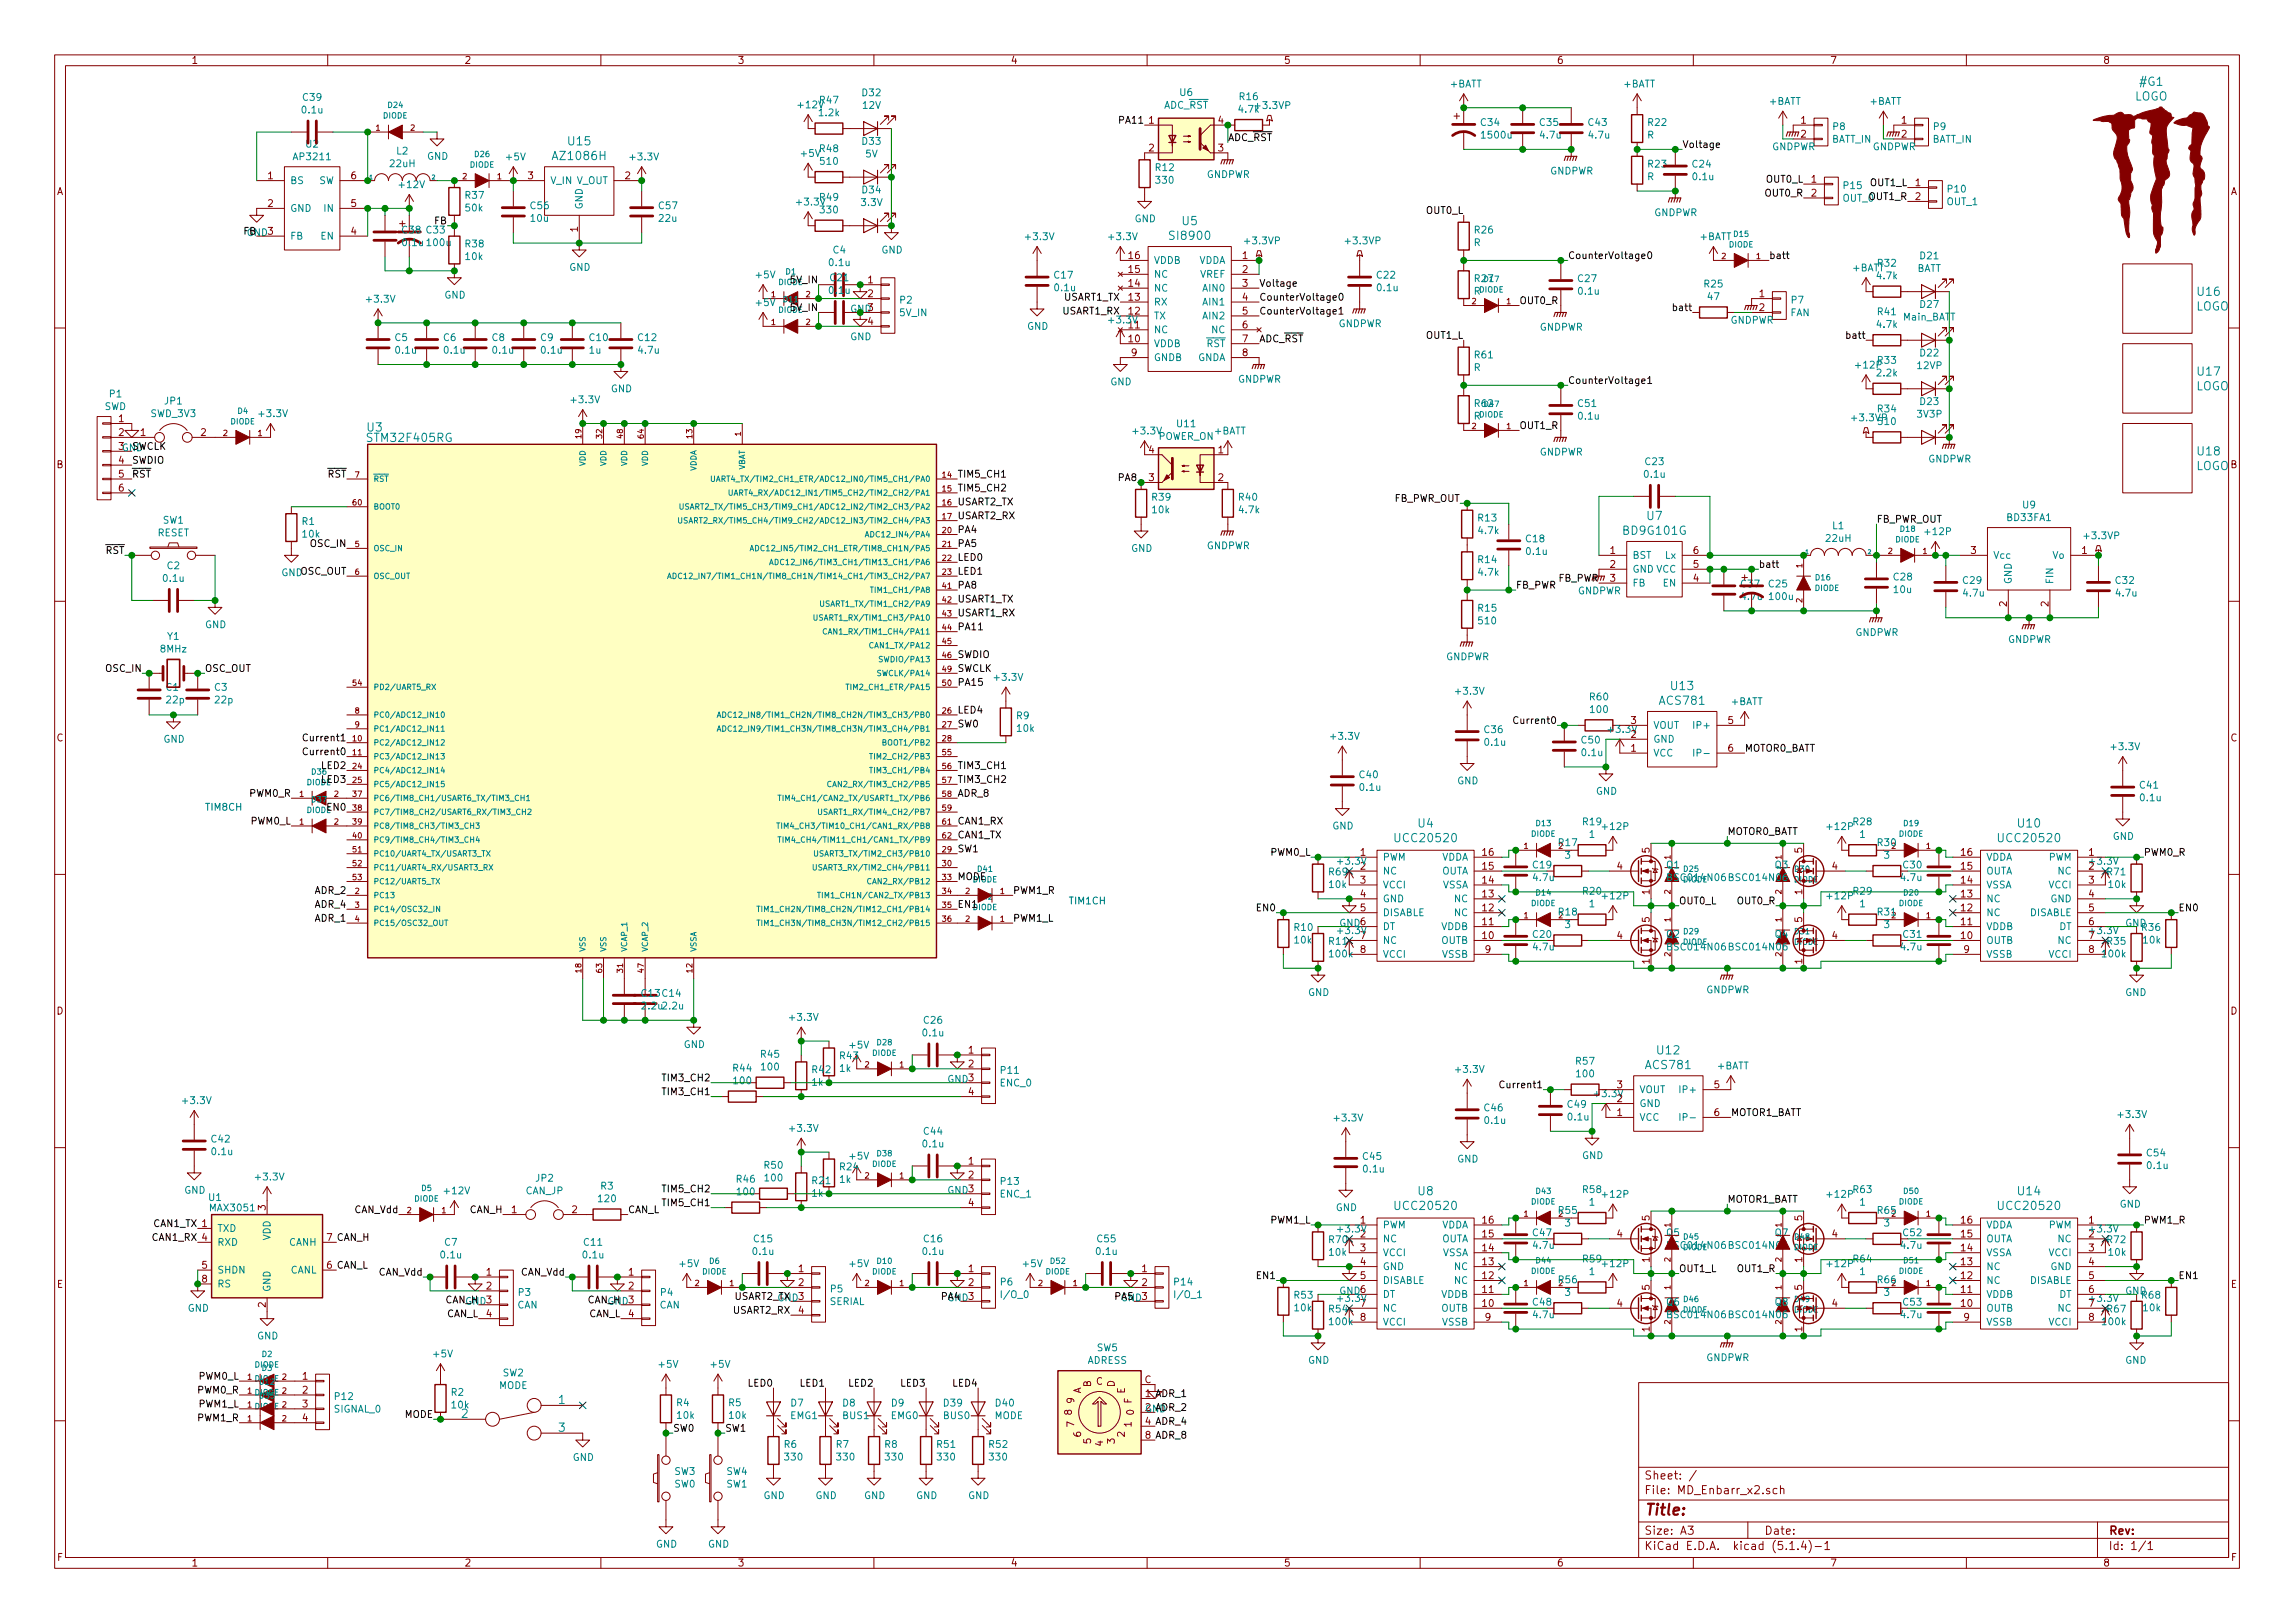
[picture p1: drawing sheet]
<svg xmlns="http://www.w3.org/2000/svg" width="420mm" height="297mm" viewBox="0 0 420 297" stroke-linecap="round" stroke-linejoin="round" font-family="sans-serif">
<defs><g id="words">
<text font-size="2.8" fill="#840000" x="301" y="277.3">Title:</text>
<g font-size="2.1" fill="#008484">
<text x="391.8" y="15.7">#G1</text>
<text x="390.7" y="18.4">LOGO</text>
<text x="101.5" y="29.3">AZ1086H</text>
<text x="104.1" y="26.6">U15</text>
<text x="216.5" y="41.2">U5</text>
<text x="214.5" y="43.9">SI8900</text>
<text x="402" y="56.8">LOGO</text>
<text x="402.4" y="54.1">U16</text>
<text x="402" y="71.4">LOGO</text>
<text x="402.4" y="68.7">U17</text>
<text x="67.2" y="79">U3</text>
<text x="67.5" y="80.9">STM32F405RG</text>
<text x="402.4" y="83.3">U18</text>
<text x="402" y="86">LOGO</text>
<text x="301.5" y="95.2">U7</text>
<text x="297.4" y="97.9">BD9G101G</text>
<text x="304" y="129">ACS781</text>
<text x="306" y="126.3">U13</text>
<text x="255.8" y="154.1">UCC20520</text>
<text x="259.6" y="151.4">U4</text>
<text x="366.2" y="154.1">UCC20520</text>
<text x="369.5" y="151.4">U10</text>
<text x="301.4" y="195.7">ACS781</text>
<text x="303.5" y="193">U12</text>
<text x="255.8" y="221.4">UCC20520</text>
<text x="259.6" y="218.8">U8</text>
<text x="366.2" y="221.4">UCC20520</text>
<text x="369.5" y="218.8">U14</text>
<text x="102.3" y="257">1</text>
<text x="84.5" y="259.5">2</text>
<text x="102.3" y="262">3</text>
</g>
<g font-size="2.1" fill="#840000">
<text x="301" y="273.5">File: MD_Enbarr_x2.sch</text>
<text x="301" y="270.8">Sheet: /</text>
<text x="301" y="280.9">Size: A3</text>
<text x="323" y="280.9">Date:</text>
<text x="386" y="280.9">Rev:</text>
<text x="301" y="283.7">KiCad E.D.A. kicad (5.1.4)-1</text>
<text x="386" y="283.7">Id: 1/1</text>
</g>
<g font-size="1.8" fill="#840000">
<text x="35" y="11.7">1</text>
<text x="85" y="11.7">2</text>
<text x="135" y="11.7">3</text>
<text x="185" y="11.7">4</text>
<text x="235" y="11.7">5</text>
<text x="285" y="11.7">6</text>
<text x="335" y="11.7">7</text>
<text x="385" y="11.7">8</text>
<text x="210.3" y="22.6">1</text>
<text x="223" y="22.6">4</text>
<text x="329.7" y="22.6">1</text>
<text x="348.1" y="22.6">1</text>
<text x="210.3" y="27.7">2</text>
<text x="223" y="27.7">3</text>
<text x="329.7" y="25.2">2</text>
<text x="348.1" y="25.2">2</text>
<text x="10.4" y="35.7">A</text>
<text x="49" y="32.8">1</text>
<text x="64.3" y="32.8">6</text>
<text x="96.7" y="32.8">3</text>
<text x="114.5" y="32.8">2</text>
<text x="331.6" y="33.4">1</text>
<text x="331.6" y="36">2</text>
<text x="350.7" y="34.1">1</text>
<text x="408.4" y="35.7">A</text>
<text x="49" y="37.9">2</text>
<text x="64.3" y="37.9">5</text>
<text x="350.7" y="36.6">2</text>
<text x="45.2" y="43.2">GND3</text>
<text x="64.3" y="43">4</text>
<text x="105.8" y="42.4" transform="rotate(-90 105.8 42.4)">1</text>
<text x="206.7" y="47.4">16</text>
<text x="227.5" y="47.4">1</text>
<text x="158.9" y="51.9">1</text>
<text x="206.7" y="52.5">14</text>
<text x="206.7" y="49.9">15</text>
<text x="227.5" y="49.9">2</text>
<text x="227.5" y="52.5">3</text>
<text x="158.9" y="54.4">2</text>
<text x="158.9" y="59.5">4</text>
<text x="206.7" y="57.6">12</text>
<text x="206.7" y="55">13</text>
<text x="227.5" y="55">4</text>
<text x="227.5" y="57.6">5</text>
<text x="322.1" y="54.4">1</text>
<text x="322.1" y="56.9">2</text>
<text x="206.7" y="62.6">10</text>
<text x="206.7" y="60.1">11</text>
<text x="207.2" y="65.2">9</text>
<text x="227.5" y="60.1">6</text>
<text x="227.5" y="62.6">7</text>
<text x="227.5" y="65.2">8</text>
<text x="21.7" y="77.3">1</text>
<text x="21.7" y="79.8">2</text>
<text x="25.7" y="79.8">1</text>
<text x="36.8" y="79.8">2</text>
<text x="210.3" y="83">4</text>
<text x="223" y="83">1</text>
<text x="10.4" y="85.7">B</text>
<text x="21.7" y="84.9">4</text>
<text x="21.7" y="87.4">5</text>
<text x="21.7" y="90">6</text>
<text x="210.3" y="88">3</text>
<text x="223" y="88">2</text>
<text x="408.4" y="85.7">B</text>
<text x="294.8" y="101.4">1</text>
<text x="310" y="101.4">6</text>
<text x="360.8" y="101.4">3</text>
<text x="381.2" y="101.4">1</text>
<text x="294.8" y="103.9">2</text>
<text x="294.8" y="106.5">3</text>
<text x="310" y="106.5">4</text>
<text x="310" y="103.9">5</text>
<text x="318.8" y="107.5">C37</text>
<text x="367.4" y="111" transform="rotate(-90 367.4 111)">2</text>
<text x="375" y="111" transform="rotate(-90 375 111)">2</text>
<text x="10.4" y="135.7">C</text>
<text x="298.6" y="137.6">1</text>
<text x="298.6" y="135">2</text>
<text x="298.6" y="132.5">3</text>
<text x="316.4" y="132.5">5</text>
<text x="316.4" y="137.6">6</text>
<text x="408.4" y="135.7">C</text>
<text x="243.4" y="160.2">R69</text>
<text x="249.1" y="156.6">1</text>
<text x="249.1" y="159.2">2</text>
<text x="249.1" y="161.7">3</text>
<text x="271.4" y="161.7">14</text>
<text x="271.4" y="159.2">15</text>
<text x="271.4" y="156.6">16</text>
<text x="296.1" y="159.2">4</text>
<text x="302" y="156.1" transform="rotate(-90 302 156.1)">5</text>
<text x="329.9" y="156.1" transform="rotate(-90 329.9 156.1)">5</text>
<text x="335.4" y="159.2">4</text>
<text x="348.5" y="158.9">C30</text>
<text x="359.1" y="161.7">14</text>
<text x="359.1" y="159.2">15</text>
<text x="359.1" y="156.6">16</text>
<text x="382.4" y="156.6">1</text>
<text x="382.4" y="159.2">2</text>
<text x="382.4" y="161.7">3</text>
<text x="385.8" y="160.2">R71</text>
<text x="249.1" y="164.2">4</text>
<text x="249.1" y="166.8">5</text>
<text x="271.4" y="166.8">12</text>
<text x="271.4" y="164.2">13</text>
<text x="302" y="163.7" transform="rotate(-90 302 163.7)">1</text>
<text x="329.9" y="163.7" transform="rotate(-90 329.9 163.7)">1</text>
<text x="359.1" y="166.8">12</text>
<text x="359.1" y="164.2">13</text>
<text x="382.4" y="164.2">4</text>
<text x="382.4" y="166.8">5</text>
<text x="249.1" y="171.9">7</text>
<text x="271.4" y="171.9">10</text>
<text x="271.4" y="169.3">11</text>
<text x="296.1" y="171.9">4</text>
<text x="302" y="168.8" transform="rotate(-90 302 168.8)">5</text>
<text x="329.9" y="168.8" transform="rotate(-90 329.9 168.8)">5</text>
<text x="335.4" y="171.9">4</text>
<text x="348.5" y="171.6">C31</text>
<text x="359.1" y="171.9">10</text>
<text x="359.1" y="169.3">11</text>
<text x="382.4" y="169.3">6</text>
<text x="382.4" y="171.9">7</text>
<text x="249.1" y="174.4">8</text>
<text x="271.9" y="174.4">9</text>
<text x="302" y="176.4" transform="rotate(-90 302 176.4)">1</text>
<text x="329.9" y="176.4" transform="rotate(-90 329.9 176.4)">1</text>
<text x="359.6" y="174.4">9</text>
<text x="382.4" y="174.4">8</text>
<text x="10.4" y="185.7">D</text>
<text x="408.4" y="185.7">D</text>
<text x="177.3" y="192.8">1</text>
<text x="177.3" y="195.4">2</text>
<text x="177.3" y="200.4">4</text>
<text x="292" y="200.8">+3.3V</text>
<text x="296.1" y="201.7">2</text>
<text x="296.1" y="199.2">3</text>
<text x="313.8" y="199.2">5</text>
<text x="296.1" y="204.3">1</text>
<text x="313.8" y="204.3">6</text>
<text x="177.3" y="213.1">1</text>
<text x="177.3" y="215.7">2</text>
<text x="48.6" y="221.5" transform="rotate(-90 48.6 221.5)">3</text>
<text x="177.3" y="220.8">4</text>
<text x="93.7" y="222">1</text>
<text x="104.7" y="222">2</text>
<text x="243.4" y="227.5">R70</text>
<text x="249.1" y="223.9">1</text>
<text x="249.1" y="226.5">2</text>
<text x="271.4" y="226.5">15</text>
<text x="271.4" y="223.9">16</text>
<text x="280.7" y="226.2">C47</text>
<text x="296.1" y="226.5">4</text>
<text x="302" y="223.4" transform="rotate(-90 302 223.4)">5</text>
<text x="305.1" y="226.2">Q5</text>
<text x="325" y="226.2">Q7</text>
<text x="329.9" y="223.4" transform="rotate(-90 329.9 223.4)">5</text>
<text x="335.4" y="226.5">4</text>
<text x="348.5" y="226.2">C52</text>
<text x="359.1" y="226.5">15</text>
<text x="359.1" y="223.9">16</text>
<text x="382.4" y="223.9">1</text>
<text x="385.8" y="227.5">R72</text>
<text x="37" y="232.2">5</text>
<text x="89.1" y="233.5">1</text>
<text x="115.1" y="233.5">1</text>
<text x="146.2" y="232.8">1</text>
<text x="177.3" y="232.8">1</text>
<text x="209.1" y="232.8">1</text>
<text x="249.1" y="229">3</text>
<text x="249.1" y="231.6">4</text>
<text x="271.4" y="231.6">13</text>
<text x="271.4" y="229">14</text>
<text x="302" y="231" transform="rotate(-90 302 231)">1</text>
<text x="329.9" y="231" transform="rotate(-90 329.9 231)">1</text>
<text x="359.1" y="231.6">13</text>
<text x="359.1" y="229">14</text>
<text x="382.4" y="229">3</text>
<text x="382.4" y="231.6">4</text>
<text x="10.4" y="235.7">E</text>
<text x="37" y="234.7">8</text>
<text x="48.6" y="239.3" transform="rotate(-90 48.6 239.3)">2</text>
<text x="89.1" y="236">2</text>
<text x="115.1" y="236">2</text>
<text x="146.2" y="235.4">2</text>
<text x="177.3" y="235.4">2</text>
<text x="209.1" y="235.4">2</text>
<text x="249.1" y="234.1">5</text>
<text x="249.1" y="239.2">7</text>
<text x="271.4" y="239.2">10</text>
<text x="271.4" y="236.6">11</text>
<text x="271.4" y="234.1">12</text>
<text x="280.7" y="238.9">C48</text>
<text x="296.1" y="239.2">4</text>
<text x="302" y="236.1" transform="rotate(-90 302 236.1)">5</text>
<text x="329.9" y="236.1" transform="rotate(-90 329.9 236.1)">5</text>
<text x="335.4" y="239.2">4</text>
<text x="348.5" y="238.9">C53</text>
<text x="359.1" y="239.2">10</text>
<text x="359.1" y="236.6">11</text>
<text x="359.1" y="234.1">12</text>
<text x="382.4" y="234.1">5</text>
<text x="382.4" y="236.6">6</text>
<text x="382.4" y="239.2">7</text>
<text x="408.4" y="235.7">E</text>
<text x="89.1" y="241.1">4</text>
<text x="115.1" y="241.1">4</text>
<text x="146.2" y="240.4">4</text>
<text x="249.1" y="241.7">8</text>
<text x="271.9" y="241.7">9</text>
<text x="302" y="243.7" transform="rotate(-90 302 243.7)">1</text>
<text x="329.9" y="243.7" transform="rotate(-90 329.9 243.7)">1</text>
<text x="359.6" y="241.7">9</text>
<text x="382.4" y="241.7">8</text>
<text x="385.8" y="240.2">R67</text>
<text x="55.4" y="252.5">1</text>
<text x="55.4" y="255.1">2</text>
<text x="55.4" y="257.6">3</text>
<text x="196.7" y="256.8" transform="rotate(-90 196.7 256.8)">9</text>
<text x="197.9" y="255.1" transform="rotate(-90 197.9 255.1)">A</text>
<text x="199.7" y="253.9" transform="rotate(-90 199.7 253.9)">B</text>
<text x="200.7" y="253.5">C</text>
<text x="204.1" y="253.9" transform="rotate(-90 204.1 253.9)">D</text>
<text x="205.9" y="255.1" transform="rotate(-90 205.9 255.1)">E</text>
<text x="209.5" y="253.1">C</text>
<text x="55.4" y="260.1">4</text>
<text x="196.2" y="259" transform="rotate(-90 196.2 259)">8</text>
<text x="196.7" y="261.1" transform="rotate(-90 196.7 261.1)">7</text>
<text x="197.9" y="263" transform="rotate(-90 197.9 263)">6</text>
<text x="205.9" y="263" transform="rotate(-90 205.9 263)">2</text>
<text x="207.2" y="261.1" transform="rotate(-90 207.2 261.1)">1</text>
<text x="207.6" y="259" transform="rotate(-90 207.6 259)">0 F</text>
<text x="199.7" y="264.2" transform="rotate(-90 199.7 264.2)">5</text>
<text x="201.9" y="264.7" transform="rotate(-90 201.9 264.7)">4</text>
<text x="204.1" y="264.2" transform="rotate(-90 204.1 264.2)">3</text>
<text x="10.5" y="285.7">F</text>
<text x="35" y="286.7">1</text>
<text x="85" y="286.7">2</text>
<text x="135" y="286.7">3</text>
<text x="185" y="286.7">4</text>
<text x="235" y="286.7">5</text>
<text x="285" y="286.7">6</text>
<text x="335" y="286.7">7</text>
<text x="385" y="286.7">8</text>
<text x="408.5" y="285.7">F</text>
</g>
<g font-size="1.8" fill="#008484">
<text x="157.9" y="17.6">D32</text>
<text x="216.1" y="17.6">U6</text>
<text x="265.5" y="16">+BATT</text>
<text x="297.2" y="16">+BATT</text>
<text x="55.4" y="20.8">0.1u</text>
<text x="55.5" y="18.5">C39</text>
<text x="146.3" y="19.8">+12V</text>
<text x="150" y="21.3">1.2k</text>
<text x="150.1" y="19">R47</text>
<text x="158" y="19.9">12V</text>
<text x="213" y="19.9">ADC_RST</text>
<text x="226.9" y="20.6">4.7k</text>
<text x="227" y="18.3">R16</text>
<text x="230" y="20">+3.3VP</text>
<text x="271.2" y="23">C34</text>
<text x="282" y="23">C35</text>
<text x="290.9" y="23">C43</text>
<text x="301.8" y="23">R22</text>
<text x="323.9" y="19.2">+BATT</text>
<text x="335.6" y="23.8">P8</text>
<text x="342.3" y="19.2">+BATT</text>
<text x="354" y="23.8">P9</text>
<text x="53.9" y="29.3">AP3211</text>
<text x="56" y="27">U2</text>
<text x="72.6" y="28.3">L2</text>
<text x="78.2" y="29.2">GND</text>
<text x="92.8" y="29.3">+5V</text>
<text x="115.5" y="29.3">+3.3V</text>
<text x="146.7" y="28.7">+5V</text>
<text x="150.1" y="27.8">R48</text>
<text x="157.9" y="26.5">D33</text>
<text x="158.5" y="28.8">5V</text>
<text x="271.5" y="25.4">1500u</text>
<text x="282.1" y="25.4">4.7u</text>
<text x="291" y="25.4">4.7u</text>
<text x="301.6" y="25.4">R</text>
<text x="324.4" y="27.5">GNDPWR</text>
<text x="335.3" y="26.1">BATT_IN</text>
<text x="342.8" y="27.5">GNDPWR</text>
<text x="353.7" y="26.1">BATT_IN</text>
<text x="53.1" y="33.7">BS</text>
<text x="58.4" y="33.7">SW</text>
<text x="71.5" y="30.6">22uH</text>
<text x="73.2" y="34.4">+12V</text>
<text x="100.7" y="33.7">V_IN V_OUT</text>
<text x="150.3" y="30.2">510</text>
<text x="157.9" y="35.4">D34</text>
<text x="211.6" y="31.3">R12</text>
<text x="211.7" y="33.6">330</text>
<text x="220.9" y="32.6">GNDPWR</text>
<text x="283.7" y="31.9">GNDPWR</text>
<text x="301.6" y="33">R</text>
<text x="301.8" y="30.7">R23</text>
<text x="309.9" y="30.7">C24</text>
<text x="310" y="33">0.1u</text>
<text x="337.6" y="34.6">P15</text>
<text x="356.6" y="35.2">P10</text>
<text x="53.1" y="38.8">GND</text>
<text x="59.4" y="38.8">IN</text>
<text x="85.2" y="36.4">R37</text>
<text x="85.3" y="38.7">50k</text>
<text x="97.2" y="38.3">C56</text>
<text x="97.2" y="40.6">10u</text>
<text x="106.7" y="38.4" transform="rotate(-90 106.7 38.4)">GND</text>
<text x="120.7" y="38.3">C57</text>
<text x="120.7" y="40.6">22u</text>
<text x="146" y="37.6">+3.3V</text>
<text x="150.1" y="36.7">R49</text>
<text x="150.3" y="39.1">330</text>
<text x="157.8" y="37.7">3.3V</text>
<text x="207.7" y="40.7">GND</text>
<text x="302.8" y="39.6">GNDPWR</text>
<text x="356.4" y="37.6">OUT_1</text>
<text x="53.1" y="43.9">FB</text>
<text x="58.8" y="43.9">EN</text>
<text x="73.7" y="42.7">C38 C33</text>
<text x="73.8" y="45">0.1u 100u</text>
<text x="85.2" y="45.3">R38</text>
<text x="85.3" y="47.6">10k</text>
<text x="152.6" y="46.4">C4</text>
<text x="161.4" y="46.4">GND</text>
<text x="187.9" y="44">+3.3V</text>
<text x="203.1" y="44">+3.3V</text>
<text x="228.1" y="44.7">+3.3VP</text>
<text x="246.5" y="44.7">+3.3VP</text>
<text x="269.8" y="45">R</text>
<text x="270" y="42.7">R26</text>
<text x="311.2" y="44">+BATT</text>
<text x="351.6" y="47.5">D21</text>
<text x="104.2" y="49.6">GND</text>
<text x="138.5" y="50.9">+5V</text>
<text x="151.9" y="48.7">0.1u</text>
<text x="151.9" y="53.8">0.1u</text>
<text x="152" y="51.5">C21</text>
<text x="193.1" y="51">C17</text>
<text x="193.2" y="53.3">0.1u</text>
<text x="211.2" y="53.4">NC</text>
<text x="211.2" y="50.8">NC</text>
<text x="211.2" y="48.3">VDDB</text>
<text x="219.4" y="48.3">VDDA</text>
<text x="219.7" y="50.8">VREF</text>
<text x="220.4" y="53.4">AIN0</text>
<text x="252.1" y="51">C22</text>
<text x="252.2" y="53.3">0.1u</text>
<text x="269.8" y="53.9">R</text>
<text x="270" y="51.6">R27</text>
<text x="289" y="51.6">C27</text>
<text x="289.1" y="53.9">0.1u</text>
<text x="312.1" y="52.6">R25</text>
<text x="339.1" y="49.7">+BATT</text>
<text x="343.7" y="51.1">4.7k</text>
<text x="343.8" y="48.8">R32</text>
<text x="350.9" y="49.8">BATT</text>
<text x="67.3" y="55.4">+3.3V</text>
<text x="81.4" y="54.6">GND</text>
<text x="138.5" y="56">+5V</text>
<text x="164.7" y="57.9">5V_IN</text>
<text x="164.8" y="55.6">P2</text>
<text x="203.1" y="59.2">+3.3V</text>
<text x="211.2" y="58.5">TX</text>
<text x="211.2" y="55.9">RX</text>
<text x="220.4" y="55.9">AIN1</text>
<text x="220.4" y="58.5">AIN2</text>
<text x="245" y="59.9">GNDPWR</text>
<text x="312.7" y="54.9">47</text>
<text x="316.8" y="59.2">GNDPWR</text>
<text x="327.8" y="57.9">FAN</text>
<text x="328" y="55.6">P7</text>
<text x="343.8" y="57.7">R41</text>
<text x="348.4" y="58.7">Main_BATT</text>
<text x="351.6" y="56.3">D27</text>
<text x="72.3" y="62.4">C5</text>
<text x="72.5" y="64.7">0.1u</text>
<text x="81.2" y="62.4">C6</text>
<text x="81.4" y="64.7">0.1u</text>
<text x="90.1" y="62.4">C8</text>
<text x="90.3" y="64.7">0.1u</text>
<text x="99" y="62.4">C9</text>
<text x="99.2" y="64.7">0.1u</text>
<text x="107.9" y="64.7">1u</text>
<text x="108" y="62.4">C10</text>
<text x="116.9" y="62.4">C12</text>
<text x="117" y="64.7">4.7u</text>
<text x="155.7" y="62.3">GND</text>
<text x="188" y="60.4">GND</text>
<text x="211.2" y="63.5">VDDB</text>
<text x="211.2" y="61">NC</text>
<text x="220.9" y="63.5">RST</text>
<text x="221.8" y="61">NC</text>
<text x="270" y="65.6">R61</text>
<text x="281.8" y="60.5">GNDPWR</text>
<text x="343.7" y="60">4.7k</text>
<text x="351.6" y="65.2">D22</text>
<text x="111.8" y="71.8">GND</text>
<text x="203.3" y="70.5">GND</text>
<text x="211.2" y="66.1">GNDB</text>
<text x="219.2" y="66.1">GNDA</text>
<text x="226.6" y="70">GNDPWR</text>
<text x="269.8" y="67.9">R</text>
<text x="339.9" y="67.4">+12P</text>
<text x="343.7" y="68.9">2.2k</text>
<text x="343.8" y="66.6">R33</text>
<text x="351.1" y="67.5">12VP</text>
<text x="19.1" y="75">SWD</text>
<text x="20.1" y="72.7">P1</text>
<text x="27.6" y="76.3">SWD_3V3</text>
<text x="30.2" y="74">JP1</text>
<text x="47.6" y="76.3">+3.3V</text>
<text x="104.7" y="73.8">+3.3V</text>
<text x="269.8" y="76.8">R</text>
<text x="270" y="74.5">R62</text>
<text x="289" y="74.5">C51</text>
<text x="289.1" y="76.8">0.1u</text>
<text x="339.2" y="77.1">+3.3VP</text>
<text x="343.8" y="75.5">R34</text>
<text x="344" y="77.8">510</text>
<text x="351.1" y="76.4">3V3P</text>
<text x="351.6" y="74.1">D23</text>
<text x="207.6" y="79.5">+3.3V</text>
<text x="212" y="80.5">POWER_ON</text>
<text x="215.5" y="78.2">U11</text>
<text x="222.3" y="79.5">+BATT</text>
<text x="281.8" y="83.4">GNDPWR</text>
<text x="301.1" y="87.4">0.1u</text>
<text x="301.3" y="85.1">C23</text>
<text x="353" y="84.6">GNDPWR</text>
<text x="29.8" y="95.8">SW1</text>
<text x="211" y="91.6">R39</text>
<text x="211" y="93.9">10k</text>
<text x="226.8" y="91.6">R40</text>
<text x="226.9" y="93.9">4.7k</text>
<text x="270.7" y="95.4">R13</text>
<text x="367.5" y="95.4">BD33FA1</text>
<text x="370.4" y="93.1">U9</text>
<text x="28.8" y="98.2">RESET</text>
<text x="55.3" y="96.1">R1</text>
<text x="55.4" y="98.4">10k</text>
<text x="207.1" y="101">GND</text>
<text x="220.9" y="100.5">GNDPWR</text>
<text x="270.8" y="97.8">4.7k</text>
<text x="279.4" y="99.2">C18</text>
<text x="279.6" y="101.6">0.1u</text>
<text x="334.4" y="99.2">22uH</text>
<text x="335.5" y="96.9">L1</text>
<text x="352.6" y="97.9">+12P</text>
<text x="381.8" y="98.7">+3.3VP</text>
<text x="30" y="106.5">0.1u</text>
<text x="30.6" y="104.2">C2</text>
<text x="270.7" y="103.1">R14</text>
<text x="270.8" y="105.4">4.7k</text>
<text x="298.8" y="102.3">BST</text>
<text x="298.8" y="104.8">GND VCC</text>
<text x="298.8" y="107.4">FB</text>
<text x="304.5" y="107.4">EN</text>
<text x="304.9" y="102.3">Lx</text>
<text x="323.9" y="107.5">C25</text>
<text x="346.7" y="106.2">C28</text>
<text x="359.4" y="106.9">C29</text>
<text x="364.9" y="102.3">Vcc</text>
<text x="368.3" y="107" transform="rotate(-90 368.3 107)">GND</text>
<text x="375.8" y="102.3">Vo</text>
<text x="375.9" y="107" transform="rotate(-90 375.9 107)">FIN</text>
<text x="387.4" y="106.9">C32</text>
<text x="270.7" y="111.9">R15</text>
<text x="288.8" y="108.8">GNDPWR</text>
<text x="318.9" y="109.8">4.7u</text>
<text x="324.1" y="109.8">100u</text>
<text x="346.8" y="108.5">10u</text>
<text x="359.6" y="109.2">4.7u</text>
<text x="387.5" y="109.2">4.7u</text>
<text x="29.4" y="119.4">8MHz</text>
<text x="30.7" y="117.1">Y1</text>
<text x="37.5" y="115">GND</text>
<text x="270.8" y="114.3">510</text>
<text x="339.6" y="116.4">GNDPWR</text>
<text x="367.6" y="117.7">GNDPWR</text>
<text x="182.2" y="124.6">+3.3V</text>
<text x="264.7" y="120.8">GNDPWR</text>
<text x="30.4" y="126.4">C1</text>
<text x="30.6" y="128.7">22p</text>
<text x="39.3" y="126.4">C3</text>
<text x="39.4" y="128.7">22p</text>
<text x="186.1" y="131.6">R9</text>
<text x="266.6" y="127.1">+3.3V</text>
<text x="291.1" y="128.2">R60</text>
<text x="291.3" y="130.5">100</text>
<text x="316.9" y="129">+BATT</text>
<text x="29.9" y="135.9">GND</text>
<text x="186.3" y="133.9">10k</text>
<text x="243.8" y="135.4">+3.3V</text>
<text x="271.8" y="134.2">C36</text>
<text x="271.9" y="136.5">0.1u</text>
<text x="289.6" y="136.1">C50</text>
<text x="294.6" y="134.1">+3.3V</text>
<text x="302.6" y="135.9">GND</text>
<text x="302.6" y="133.4">VOUT</text>
<text x="310.6" y="133.4">IP+</text>
<text x="386.7" y="137.3">+3.3V</text>
<text x="248.9" y="142.4">C40</text>
<text x="266.8" y="143.5">GND</text>
<text x="289.7" y="138.4">0.1u</text>
<text x="302.6" y="138.5">VCC</text>
<text x="311" y="138.5">IP-</text>
<text x="249.1" y="144.7">0.1u</text>
<text x="292.2" y="145.5">GND</text>
<text x="391.8" y="144.3">C41</text>
<text x="391.9" y="146.6">0.1u</text>
<text x="243.9" y="151.8">GND</text>
<text x="285.4" y="154.8">R17</text>
<text x="289.8" y="151">R19</text>
<text x="291" y="153.4">1</text>
<text x="293.6" y="151.9">+12P</text>
<text x="334.7" y="151.9">+12P</text>
<text x="339.3" y="151">R28</text>
<text x="340.5" y="153.4">1</text>
<text x="343.8" y="154.8">R30</text>
<text x="386.8" y="153.7">GND</text>
<text x="245.1" y="158.3">+3.3V</text>
<text x="253.1" y="157.5">PWM</text>
<text x="253.1" y="160.1">NC</text>
<text x="263.9" y="160.1">OUTA</text>
<text x="263.9" y="157.5">VDDA</text>
<text x="280.7" y="158.9">C19</text>
<text x="280.8" y="161.3">4.7u</text>
<text x="286.5" y="157.2">3</text>
<text x="305.1" y="158.9">Q1</text>
<text x="305.6" y="161.3">BSC014N06</text>
<text x="316.9" y="161.3">BSC014N06</text>
<text x="325" y="158.9">Q3</text>
<text x="345" y="157.2">3</text>
<text x="348.1" y="161.3">4.7u</text>
<text x="363.6" y="160.1">OUTA</text>
<text x="363.6" y="157.5">VDDA</text>
<text x="375" y="157.5">PWM</text>
<text x="376.8" y="160.1">NC</text>
<text x="382.7" y="158.3">+3.3V</text>
<text x="243.4" y="162.5">10k</text>
<text x="253.1" y="162.6">VCCI</text>
<text x="253.1" y="165.1">GND</text>
<text x="253.1" y="167.7">DISABLE</text>
<text x="264" y="162.6">VSSA</text>
<text x="266.3" y="167.7">NC</text>
<text x="266.3" y="165.1">NC</text>
<text x="285.4" y="167.5">R18</text>
<text x="289.8" y="163.7">R20</text>
<text x="291" y="166.1">1</text>
<text x="293.6" y="164.6">+12P</text>
<text x="334.7" y="164.6">+12P</text>
<text x="339.3" y="163.7">R29</text>
<text x="340.5" y="166.1">1</text>
<text x="343.8" y="167.5">R31</text>
<text x="363.6" y="167.7">NC</text>
<text x="363.6" y="165.1">NC</text>
<text x="363.6" y="162.6">VSSA</text>
<text x="371.6" y="167.7">DISABLE</text>
<text x="375.1" y="162.6">VCCI</text>
<text x="375.4" y="165.1">GND</text>
<text x="386.1" y="162.5">10k</text>
<text x="237" y="170.4">R10</text>
<text x="237.1" y="172.7">10k</text>
<text x="243.4" y="172.9">R11</text>
<text x="245.1" y="171">+3.3V</text>
<text x="245.2" y="169.6">GND6</text>
<text x="253.1" y="170.2">DT</text>
<text x="253.1" y="172.8">NC</text>
<text x="263.9" y="172.8">OUTB</text>
<text x="263.9" y="170.2">VDDB</text>
<text x="280.7" y="171.6">C20</text>
<text x="280.8" y="174">4.7u</text>
<text x="286.5" y="169.9">3</text>
<text x="305.1" y="171.6">Q2</text>
<text x="305.6" y="174">BSC014N06</text>
<text x="316.9" y="174">BSC014N06</text>
<text x="325" y="171.6">Q4</text>
<text x="345" y="169.9">3</text>
<text x="348.1" y="174">4.7u</text>
<text x="363.6" y="172.8">OUTB</text>
<text x="363.6" y="170.2">VDDB</text>
<text x="376.8" y="172.8">NC</text>
<text x="377" y="170.2">DT</text>
<text x="382.7" y="171">+3.3V</text>
<text x="385.8" y="172.9">R35</text>
<text x="389.1" y="169.6">GND</text>
<text x="392.2" y="170.4">R36</text>
<text x="392.5" y="172.7">10k</text>
<text x="243.5" y="175.2">100k</text>
<text x="253.1" y="175.3">VCCI</text>
<text x="264" y="175.3">VSSB</text>
<text x="363.6" y="175.3">VSSB</text>
<text x="375.1" y="175.3">VCCI</text>
<text x="385" y="175.2">100k</text>
<text x="117.5" y="182.4">C13 C14</text>
<text x="117.6" y="184.7">2.2u 2.2u</text>
<text x="239.5" y="182.3">GND</text>
<text x="312.3" y="181.8">GNDPWR</text>
<text x="389.1" y="182.3">GND</text>
<text x="125.2" y="191.8">GND</text>
<text x="144.7" y="186.8">+3.3V</text>
<text x="155.6" y="191.9">+5V</text>
<text x="169.1" y="189.7">0.1u</text>
<text x="169.2" y="187.4">C26</text>
<text x="134.3" y="196.1">R44</text>
<text x="139.3" y="193.6">R45</text>
<text x="139.5" y="195.9">100</text>
<text x="148.7" y="196.4">R42</text>
<text x="153.8" y="196.2">1k</text>
<text x="153.8" y="193.9">R43</text>
<text x="183.3" y="196.5">P11</text>
<text x="266.6" y="196.4">+3.3V</text>
<text x="288.6" y="194.9">R57</text>
<text x="288.7" y="197.2">100</text>
<text x="314.4" y="195.7">+BATT</text>
<text x="33.6" y="202.1">+3.3V</text>
<text x="134.4" y="198.4">100</text>
<text x="148.7" y="198.7">1k</text>
<text x="173.4" y="198.2">GND3</text>
<text x="183.1" y="198.8">ENC_0</text>
<text x="271.8" y="203.4">C46</text>
<text x="287" y="202.8">C49</text>
<text x="300.1" y="202.6">GND</text>
<text x="300.1" y="200.1">VOUT</text>
<text x="308.1" y="200.1">IP+</text>
<text x="38.8" y="209.1">C42</text>
<text x="144.7" y="207.1">+3.3V</text>
<text x="169.1" y="210">0.1u</text>
<text x="169.2" y="207.7">C44</text>
<text x="244.4" y="205.2">+3.3V</text>
<text x="271.9" y="205.7">0.1u</text>
<text x="287.2" y="205.1">0.1u</text>
<text x="300.1" y="205.1">VCC</text>
<text x="308.5" y="205.1">IP-</text>
<text x="387.9" y="204.6">+3.3V</text>
<text x="38.9" y="211.4">0.1u</text>
<text x="140" y="213.9">R50</text>
<text x="153.8" y="214.2">R24</text>
<text x="155.6" y="212.2">+5V</text>
<text x="249.6" y="212.3">C45</text>
<text x="249.7" y="214.6">0.1u</text>
<text x="266.8" y="212.8">GND</text>
<text x="289.6" y="212.1">GND</text>
<text x="393.1" y="211.6">C54</text>
<text x="393.2" y="214">0.1u</text>
<text x="33.7" y="218.5">GND</text>
<text x="38.3" y="219.8">U1</text>
<text x="38.6" y="221.7">MAX3051</text>
<text x="46.9" y="216">+3.3V</text>
<text x="81.5" y="218.6">+12V</text>
<text x="96.2" y="218.6">CAN_JP</text>
<text x="98.1" y="216.3">JP2</text>
<text x="109.7" y="220">120</text>
<text x="110" y="217.7">R3</text>
<text x="134.9" y="216.4">R46</text>
<text x="135.1" y="218.8">100</text>
<text x="140.1" y="216.2">100</text>
<text x="148.7" y="219">1k</text>
<text x="148.7" y="216.7">R21</text>
<text x="153.8" y="216.5">1k</text>
<text x="173.4" y="218.5">GND3</text>
<text x="183.1" y="219.2">ENC_1</text>
<text x="183.3" y="216.9">P13</text>
<text x="244.6" y="221.7">GND</text>
<text x="289.8" y="218.3">R58</text>
<text x="291" y="220.7">1</text>
<text x="293.6" y="219.2">+12P</text>
<text x="334.7" y="219.2">+12P</text>
<text x="339.3" y="218.3">R63</text>
<text x="340.5" y="220.7">1</text>
<text x="388.1" y="221">GND</text>
<text x="39.8" y="225.5">TXD</text>
<text x="49.5" y="227" transform="rotate(-90 49.5 227)">VDD</text>
<text x="138.1" y="227.4">C15</text>
<text x="169.2" y="227.4">C16</text>
<text x="200.9" y="227.4">C55</text>
<text x="245.1" y="225.6">+3.3V</text>
<text x="253.1" y="224.8">PWM</text>
<text x="253.1" y="227.4">NC</text>
<text x="263.9" y="227.4">OUTA</text>
<text x="263.9" y="224.8">VDDA</text>
<text x="285.4" y="222.2">R55</text>
<text x="286.5" y="224.5">3</text>
<text x="343.8" y="222.2">R65</text>
<text x="345" y="224.5">3</text>
<text x="363.6" y="227.4">OUTA</text>
<text x="363.6" y="224.8">VDDA</text>
<text x="375" y="224.8">PWM</text>
<text x="376.8" y="227.4">NC</text>
<text x="382.4" y="226.5">2</text>
<text x="382.7" y="225.6">+3.3V</text>
<text x="39.8" y="228">RXD</text>
<text x="39.8" y="233.1">SHDN</text>
<text x="52.9" y="228">CANH</text>
<text x="53.1" y="233.1">CANL</text>
<text x="80.8" y="230.3">0.1u</text>
<text x="81.4" y="228">C7</text>
<text x="106.8" y="230.3">0.1u</text>
<text x="107" y="228">C11</text>
<text x="124.5" y="231.9">+5V</text>
<text x="137.9" y="229.7">0.1u</text>
<text x="155.6" y="231.9">+5V</text>
<text x="169.1" y="229.7">0.1u</text>
<text x="187.4" y="231.9">+5V</text>
<text x="200.8" y="229.7">0.1u</text>
<text x="243.4" y="229.8">10k</text>
<text x="253.1" y="229.9">VCCI</text>
<text x="253.1" y="232.4">GND</text>
<text x="264" y="229.9">VSSA</text>
<text x="266.3" y="232.4">NC</text>
<text x="280.8" y="228.6">4.7u</text>
<text x="289.8" y="231">R59</text>
<text x="291" y="233.4">1</text>
<text x="293.6" y="231.9">+12P</text>
<text x="305.6" y="228.6">BSC014N06</text>
<text x="316.9" y="228.6">BSC014N06</text>
<text x="334.7" y="231.9">+12P</text>
<text x="339.3" y="231">R64</text>
<text x="340.5" y="233.4">1</text>
<text x="348.1" y="228.6">4.7u</text>
<text x="363.6" y="232.4">NC</text>
<text x="363.6" y="229.9">VSSA</text>
<text x="375.1" y="229.9">VCCI</text>
<text x="375.4" y="232.4">GND</text>
<text x="386.1" y="229.8">10k</text>
<text x="39.8" y="235.6">RS</text>
<text x="49.5" y="236.5" transform="rotate(-90 49.5 236.5)">GND</text>
<text x="94.7" y="239.5">CAN</text>
<text x="94.9" y="237.2">P3</text>
<text x="120.7" y="239.5">CAN</text>
<text x="121" y="237.2">P4</text>
<text x="151.9" y="238.8">SERIAL</text>
<text x="152.1" y="236.5">P5</text>
<text x="183.2" y="235.3">P6</text>
<text x="183.6" y="237.6">I/O_0</text>
<text x="215" y="235.3">P14</text>
<text x="215.3" y="237.6">I/O_1</text>
<text x="237" y="237.7">R53</text>
<text x="237.1" y="240">10k</text>
<text x="245.1" y="238.3">+3.3V</text>
<text x="245.2" y="236.9">GND6</text>
<text x="253.1" y="235">DISABLE</text>
<text x="253.1" y="237.5">DT</text>
<text x="263.9" y="237.5">VDDB</text>
<text x="266.3" y="235">NC</text>
<text x="285.4" y="234.9">R56</text>
<text x="286.5" y="237.2">3</text>
<text x="305.1" y="238.9">Q6</text>
<text x="325" y="238.9">Q8</text>
<text x="343.8" y="234.9">R66</text>
<text x="345" y="237.2">3</text>
<text x="363.6" y="237.5">VDDB</text>
<text x="363.6" y="235">NC</text>
<text x="371.6" y="235">DISABLE</text>
<text x="377" y="237.5">DT</text>
<text x="382.7" y="238.3">+3.3V</text>
<text x="389.1" y="236.9">GND</text>
<text x="392.2" y="237.7">R68</text>
<text x="392.5" y="240">10k</text>
<text x="34.4" y="240.1">GND</text>
<text x="47.1" y="245.1">GND</text>
<text x="243.4" y="240.2">R54</text>
<text x="243.5" y="242.5">100k</text>
<text x="253.1" y="240.1">NC</text>
<text x="253.1" y="242.6">VCCI</text>
<text x="263.9" y="240.1">OUTB</text>
<text x="264" y="242.6">VSSB</text>
<text x="280.8" y="241.3">4.7u</text>
<text x="305.6" y="241.3">BSC014N06</text>
<text x="316.9" y="241.3">BSC014N06</text>
<text x="348.1" y="241.3">4.7u</text>
<text x="363.6" y="240.1">OUTB</text>
<text x="363.6" y="242.6">VSSB</text>
<text x="375.1" y="242.6">VCCI</text>
<text x="376.8" y="240.1">NC</text>
<text x="385" y="242.5">100k</text>
<text x="79.4" y="248.4">+5V</text>
<text x="92.1" y="251.9">SW2</text>
<text x="120.7" y="250.3">+5V</text>
<text x="130.2" y="250.3">+5V</text>
<text x="199.1" y="249.6">ADRESS</text>
<text x="200.8" y="247.3">SW5</text>
<text x="239.5" y="249.6">GND</text>
<text x="312.3" y="249.1">GNDPWR</text>
<text x="389.1" y="249.6">GND</text>
<text x="61.4" y="256.2">P12</text>
<text x="82.6" y="255.5">R2</text>
<text x="82.8" y="257.8">10k</text>
<text x="91.3" y="254.2">MODE</text>
<text x="123.9" y="257.4">R4</text>
<text x="133.4" y="257.4">R5</text>
<text x="144.8" y="257.4">D7</text>
<text x="154.3" y="257.4">D8</text>
<text x="163.2" y="257.4">D9</text>
<text x="172.8" y="257.4">D39</text>
<text x="182.3" y="257.4">D40</text>
<text x="61.1" y="258.5">SIGNAL_0</text>
<text x="124" y="259.7">10k</text>
<text x="133.6" y="259.7">10k</text>
<text x="144.7" y="259.7">EMG1</text>
<text x="154.3" y="259.7">BUS1</text>
<text x="163.1" y="259.7">EMG0</text>
<text x="172.8" y="259.7">BUS0</text>
<text x="182.1" y="259.7">MODE</text>
<text x="104.9" y="267.4">GND</text>
<text x="123.5" y="269.9">SW3</text>
<text x="133" y="269.9">SW4</text>
<text x="143.6" y="265">R6</text>
<text x="143.8" y="267.3">330</text>
<text x="153.1" y="265">R7</text>
<text x="153.3" y="267.3">330</text>
<text x="162" y="265">R8</text>
<text x="162.2" y="267.3">330</text>
<text x="171.6" y="265">R51</text>
<text x="171.7" y="267.3">330</text>
<text x="181.1" y="265">R52</text>
<text x="181.3" y="267.3">330</text>
<text x="123.5" y="272.2">SW0</text>
<text x="133" y="272.2">SW1</text>
<text x="139.8" y="274.4">GND</text>
<text x="149.3" y="274.4">GND</text>
<text x="158.2" y="274.4">GND</text>
<text x="167.7" y="274.4">GND</text>
<text x="177.2" y="274.4">GND</text>
<text x="120.1" y="283.2">GND</text>
<text x="129.6" y="283.2">GND</text>
</g>
<g font-size="1.8">
<text x="205.1" y="22.6">PA11</text>
<text x="224.8" y="25.8">ADC_RST</text>
<text x="308" y="27.1">Voltage</text>
<text x="323.2" y="36">OUT0_R</text>
<text x="323.4" y="33.4">OUT0_L</text>
<text x="342.5" y="34.1">OUT1_L</text>
<text x="79.6" y="41.1">FB</text>
<text x="261.2" y="39.2">OUT0_L</text>
<text x="337.4" y="36.9">OUT_0</text>
<text x="342.3" y="36.6">OUT1_R</text>
<text x="44.6" y="43">FB</text>
<text x="287" y="47.4">CounterVoltage0</text>
<text x="323.8" y="47.4">batt</text>
<text x="144.9" y="51.9">5V_IN</text>
<text x="230.5" y="52.5">Voltage</text>
<text x="144.9" y="56.9">5V_IN</text>
<text x="194.6" y="57.6">USART1_RX</text>
<text x="194.8" y="55">USART1_TX</text>
<text x="230.5" y="55">CounterVoltage0</text>
<text x="230.5" y="57.6">CounterVoltage1</text>
<text x="278.1" y="55.7">OUT0_R</text>
<text x="306.6" y="56.9">batt</text>
<text x="230.5" y="62.6">ADC_RST</text>
<text x="261.2" y="62">OUT1_L</text>
<text x="338.4" y="62">batt</text>
<text x="287" y="70.3">CounterVoltage1</text>
<text x="21.7" y="82.3">3GND</text>
<text x="24.1" y="82.3">SWCLK</text>
<text x="278.1" y="78.5">OUT1_R</text>
<text x="24.1" y="87.4">RST</text>
<text x="24.1" y="84.9">SWDIO</text>
<text x="60" y="87.4">RST</text>
<text x="175.3" y="87.4">TIM5_CH1</text>
<text x="175.3" y="90">TIM5_CH2</text>
<text x="204.9" y="88">PA8</text>
<text x="175.3" y="95">USART2_RX</text>
<text x="175.3" y="92.5">USART2_TX</text>
<text x="255.1" y="91.9">FB_PWR_OUT</text>
<text x="343.5" y="95.7">FB_PWR_OUT</text>
<text x="19.3" y="101.4">RST</text>
<text x="56.9" y="100.1">OSC_IN</text>
<text x="175.3" y="97.6">PA4</text>
<text x="175.3" y="100.1">PA5</text>
<text x="51.5" y="105.4">GNDOSC_OUT</text>
<text x="175.3" y="107.7">PA8</text>
<text x="175.3" y="105.2">LED1</text>
<text x="175.3" y="102.7">LED0</text>
<text x="277.5" y="107.7">FB_PWR</text>
<text x="285.3" y="106.5">FB_PWR</text>
<text x="321.9" y="103.9">batt</text>
<text x="175.3" y="110.3">USART1_TX</text>
<text x="175.3" y="112.8">USART1_RX</text>
<text x="175.3" y="115.4">PA11</text>
<text x="19.5" y="123">OSC_IN</text>
<text x="37.5" y="123">OSC_OUT</text>
<text x="175.3" y="125.5">PA15</text>
<text x="175.3" y="120.4">SWDIO</text>
<text x="175.3" y="123">SWCLK</text>
<text x="175.3" y="130.6">LED4</text>
<text x="56.1" y="135.7">Current1</text>
<text x="175.3" y="133.1">SW0</text>
<text x="277.7" y="132.5">Current0</text>
<text x="319.4" y="137.6">MOTOR0_BATT</text>
<text x="56.1" y="138.2">Current0</text>
<text x="59" y="143.3">LED3</text>
<text x="59" y="140.8">LED2</text>
<text x="175.3" y="143.3">TIM3_CH2</text>
<text x="175.3" y="140.8">TIM3_CH1</text>
<text x="45.8" y="145.8">PWM0_R</text>
<text x="60.1" y="148.4">EN0</text>
<text x="175.3" y="145.8">ADR_8</text>
<text x="46" y="150.9">PWM0_L</text>
<text x="175.3" y="150.9">CAN1_RX</text>
<text x="175.3" y="156">SW1</text>
<text x="175.3" y="153.5">CAN1_TX</text>
<text x="316.2" y="152.8">MOTOR0_BATT</text>
<text x="175.3" y="161.1">MODE</text>
<text x="232.7" y="156.6">PWM0_L</text>
<text x="392.4" y="156.6">PWM0_R</text>
<text x="57.7" y="166.2">ADR_4</text>
<text x="57.7" y="163.6">ADR_2</text>
<text x="175.3" y="166.2">EN1</text>
<text x="185.4" y="163.6">PWM1_R</text>
<text x="230.3" y="166.8">EN0</text>
<text x="307.3" y="165.5">OUT0_L</text>
<text x="318.1" y="165.5">OUT0_R</text>
<text x="398.8" y="166.8">EN0</text>
<text x="57.7" y="168.7">ADR_1</text>
<text x="185.4" y="168.7">PWM1_L</text>
<text x="121.6" y="197.9">TIM3_CH2</text>
<text x="121.6" y="200.4">TIM3_CH1</text>
<text x="275.2" y="199.2">Current1</text>
<text x="316.9" y="204.3">MOTOR1_BATT</text>
<text x="121.6" y="218.2">TIM5_CH2</text>
<text x="121.6" y="220.8">TIM5_CH1</text>
<text x="316.2" y="220.1">MOTOR1_BATT</text>
<text x="27.9" y="227.1">CAN1_RX 4</text>
<text x="28.1" y="224.6">CAN1_TX 1</text>
<text x="59.8" y="227.1">7 CAN_H</text>
<text x="64.9" y="222">CAN_Vdd</text>
<text x="86" y="222">CAN_H</text>
<text x="114.9" y="222">CAN_L</text>
<text x="232.7" y="223.9">PWM1_L</text>
<text x="392.4" y="223.9">PWM1_R</text>
<text x="59.8" y="232.2">6 CAN_L</text>
<text x="69.3" y="233.5">CAN_Vdd</text>
<text x="95.4" y="233.5">CAN_Vdd</text>
<text x="307.3" y="232.8">OUT1_L</text>
<text x="318.1" y="232.8">OUT1_R</text>
<text x="81.5" y="238.5">CAN_H</text>
<text x="85.2" y="238.8">GND3</text>
<text x="107.6" y="238.5">CAN_H</text>
<text x="111.2" y="238.8">GND3</text>
<text x="134.5" y="237.9">USART2_TX</text>
<text x="142.3" y="238.2">GND3</text>
<text x="172.5" y="237.9">PA4</text>
<text x="204.2" y="237.9">PA5</text>
<text x="230.3" y="234.1">EN1</text>
<text x="398.8" y="234.1">EN1</text>
<text x="81.7" y="241.1">CAN_L</text>
<text x="107.8" y="241.1">CAN_L</text>
<text x="134.3" y="240.4">USART2_RX</text>
<text x="36.2" y="255.1">PWM0_R</text>
<text x="36.4" y="257.6">PWM1_L</text>
<text x="36.4" y="252.5">PWM0_L</text>
<text x="137.1" y="253.8">LED0</text>
<text x="146.6" y="253.8">LED1</text>
<text x="155.5" y="253.8">LED2</text>
<text x="165" y="253.8">LED3</text>
<text x="174.5" y="253.8">LED4</text>
<text x="209.7" y="255.7">1 ADR_1</text>
<text x="36.2" y="260.1">PWM1_R</text>
<text x="74.1" y="259.5">MODE</text>
<text x="123.2" y="262">SW0</text>
<text x="132.7" y="262">SW1</text>
<text x="209.6" y="258.5">GND</text>
<text x="209.7" y="258.2">2 ADR_2</text>
<text x="209.7" y="260.8">4 ADR_4</text>
<text x="209.7" y="263.3">8 ADR_8</text>
</g>
<text font-size="1.8" fill="#008400" x="155.7" y="57.2">GND3</text>
<g font-size="1.8" fill="#0000c2">
<text x="37.5" y="148.4">TIM8CH</text>
<text x="195.6" y="165.5">TIM1CH</text>
</g>
<g font-size="1.4" fill="#840000">
<text x="68.8" y="23.9">1</text>
<text x="75.2" y="23.9">2</text>
<text x="84.7" y="32.8">2</text>
<text x="91.1" y="32.8">1</text>
<text x="315.2" y="47.4">2</text>
<text x="321.6" y="47.4">1</text>
<text x="141.2" y="54.4">1</text>
<text x="141.2" y="59.5">1</text>
<text x="147.6" y="54.4">2</text>
<text x="147.6" y="59.5">2</text>
<text x="269.5" y="55.7">2</text>
<text x="275.8" y="55.7">1</text>
<text x="40.9" y="79.8">2</text>
<text x="47.2" y="79.8">1</text>
<text x="106.4" y="80.2" transform="rotate(-90 106.4 80.2)">19</text>
<text x="110.2" y="80.2" transform="rotate(-90 110.2 80.2)">32</text>
<text x="114" y="80.2" transform="rotate(-90 114 80.2)">48</text>
<text x="117.9" y="80.2" transform="rotate(-90 117.9 80.2)">64</text>
<text x="126.7" y="80.2" transform="rotate(-90 126.7 80.2)">13</text>
<text x="135.6" y="79.8" transform="rotate(-90 135.6 79.8)">1</text>
<text x="269.5" y="78.5">2</text>
<text x="275.8" y="78.5">1</text>
<text x="65" y="87.4">7</text>
<text x="172.6" y="87.4">14</text>
<text x="172.6" y="90">15</text>
<text x="64.6" y="92.5">60</text>
<text x="172.6" y="92.5">16</text>
<text x="172.6" y="95">17</text>
<text x="65" y="100.1">5</text>
<text x="172.6" y="97.6">20</text>
<text x="172.6" y="100.1">21</text>
<text x="345.7" y="101.4">2</text>
<text x="352" y="101.4">1</text>
<text x="65" y="105.2">6</text>
<text x="172.6" y="102.7">22</text>
<text x="172.6" y="105.2">23</text>
<text x="172.6" y="107.7">41</text>
<text x="329.9" y="103.9" transform="rotate(-90 329.9 103.9)">1</text>
<text x="172.6" y="110.3">42</text>
<text x="172.6" y="112.8">43</text>
<text x="329.9" y="110.3" transform="rotate(-90 329.9 110.3)">2</text>
<text x="172.6" y="115.4">44</text>
<text x="172.6" y="117.9">45</text>
<text x="64.6" y="125.5">54</text>
<text x="172.6" y="120.4">46</text>
<text x="172.6" y="123">49</text>
<text x="172.6" y="125.5">50</text>
<text x="65" y="130.6">8</text>
<text x="172.6" y="130.6">26</text>
<text x="64.6" y="135.7">10</text>
<text x="65" y="133.1">9</text>
<text x="172.6" y="133.1">27</text>
<text x="172.6" y="135.7">28</text>
<text x="64.6" y="138.2">11</text>
<text x="64.6" y="140.8">24</text>
<text x="64.6" y="143.3">25</text>
<text x="172.6" y="138.2">55</text>
<text x="172.6" y="140.8">56</text>
<text x="172.6" y="143.3">57</text>
<text x="54.9" y="145.8">1</text>
<text x="61.2" y="145.8">2</text>
<text x="64.6" y="145.8">37</text>
<text x="64.6" y="148.4">38</text>
<text x="172.6" y="145.8">58</text>
<text x="172.6" y="148.4">59</text>
<text x="54.9" y="150.9">1</text>
<text x="61.2" y="150.9">2</text>
<text x="64.6" y="150.9">39</text>
<text x="64.6" y="153.5">40</text>
<text x="64.6" y="156">51</text>
<text x="172.6" y="156">29</text>
<text x="172.6" y="150.9">61</text>
<text x="172.6" y="153.5">62</text>
<text x="279" y="155.4">1</text>
<text x="285.4" y="155.4">2</text>
<text x="346.3" y="155.4">2</text>
<text x="352.7" y="155.4">1</text>
<text x="64.6" y="158.5">52</text>
<text x="64.6" y="161.1">53</text>
<text x="172.6" y="158.5">30</text>
<text x="172.6" y="161.1">33</text>
<text x="305.8" y="157.3" transform="rotate(-90 305.8 157.3)">1</text>
<text x="326.1" y="157.3" transform="rotate(-90 326.1 157.3)">1</text>
<text x="328.4" y="161.5">DIODE</text>
<text x="328.6" y="159.5">D30</text>
<text x="65" y="163.6">2</text>
<text x="65" y="166.2">3</text>
<text x="172.6" y="163.6">34</text>
<text x="172.6" y="166.2">35</text>
<text x="176.8" y="163.6">2</text>
<text x="183.1" y="163.6">1</text>
<text x="305.8" y="163.6" transform="rotate(-90 305.8 163.6)">2</text>
<text x="326.1" y="163.6" transform="rotate(-90 326.1 163.6)">2</text>
<text x="65" y="168.7">4</text>
<text x="172.6" y="168.7">36</text>
<text x="176.8" y="168.7">2</text>
<text x="183.1" y="168.7">1</text>
<text x="279" y="168.1">1</text>
<text x="305.8" y="168.7" transform="rotate(-90 305.8 168.7)">1</text>
<text x="326.1" y="168.7" transform="rotate(-90 326.1 168.7)">1</text>
<text x="328.4" y="172.9">DIODE</text>
<text x="328.6" y="171">D31</text>
<text x="352.7" y="168.1">1</text>
<text x="106.4" y="178" transform="rotate(-90 106.4 178)">18</text>
<text x="110.2" y="178" transform="rotate(-90 110.2 178)">63</text>
<text x="114" y="178" transform="rotate(-90 114 178)">31</text>
<text x="117.9" y="178" transform="rotate(-90 117.9 178)">47</text>
<text x="126.7" y="178" transform="rotate(-90 126.7 178)">12</text>
<text x="305.8" y="175" transform="rotate(-90 305.8 175)">2</text>
<text x="326.1" y="175" transform="rotate(-90 326.1 175)">2</text>
<text x="158.4" y="195.4">2</text>
<text x="164.7" y="195.4">1</text>
<text x="158.4" y="215.7">2</text>
<text x="164.7" y="215.7">1</text>
<text x="74.5" y="222">2</text>
<text x="80.9" y="222">1</text>
<text x="279" y="222.7">1</text>
<text x="305.8" y="224.6" transform="rotate(-90 305.8 224.6)">1</text>
<text x="326.1" y="224.6" transform="rotate(-90 326.1 224.6)">1</text>
<text x="346.3" y="222.7">2</text>
<text x="352.7" y="222.7">1</text>
<text x="305.8" y="230.9" transform="rotate(-90 305.8 230.9)">2</text>
<text x="326.1" y="230.9" transform="rotate(-90 326.1 230.9)">2</text>
<text x="127.3" y="235.4">2</text>
<text x="133.6" y="235.4">1</text>
<text x="158.4" y="235.4">2</text>
<text x="164.7" y="235.4">1</text>
<text x="190.1" y="235.4">2</text>
<text x="196.5" y="235.4">1</text>
<text x="279" y="235.4">1</text>
<text x="305.8" y="236" transform="rotate(-90 305.8 236)">1</text>
<text x="326.1" y="236" transform="rotate(-90 326.1 236)">1</text>
<text x="328.6" y="238.3">D49</text>
<text x="346.3" y="235.4">2</text>
<text x="352.7" y="235.4">1</text>
<text x="305.8" y="242.4" transform="rotate(-90 305.8 242.4)">2</text>
<text x="326.1" y="242.4" transform="rotate(-90 326.1 242.4)">2</text>
<text x="328.4" y="240.2">DIODE</text>
<text x="45.3" y="252.5">1 DIODE 2</text>
<text x="45.3" y="257.6">1 DIODE 2</text>
<text x="45.3" y="260.1">1</text>
<text x="51.7" y="260.1">2</text>
</g>
<g font-size="1.4" fill="#008484">
<text x="70.1" y="21.7">DIODE</text>
<text x="71.1" y="19.7">D24</text>
<text x="87" y="28.7">D26</text>
<text x="86" y="30.7">DIODE</text>
<text x="316.5" y="45.3">DIODE</text>
<text x="317.5" y="43.3">D15</text>
<text x="142.5" y="52.2">DIODE</text>
<text x="143.9" y="50.2">D1</text>
<text x="270.8" y="53.5">DIODE</text>
<text x="271.8" y="51.6">D17</text>
<text x="142.5" y="57.2">DIODE</text>
<text x="143.5" y="55.3">D11</text>
<text x="42.2" y="77.7">DIODE</text>
<text x="43.6" y="75.7">D4</text>
<text x="270.8" y="76.4">DIODE</text>
<text x="271.8" y="74.5">D47</text>
<text x="68.3" y="88.2">RST</text>
<text x="107.2" y="85.3" transform="rotate(-90 107.2 85.3)">VDD</text>
<text x="111" y="85.3" transform="rotate(-90 111 85.3)">VDD</text>
<text x="114.8" y="85.3" transform="rotate(-90 114.8 85.3)">VDD</text>
<text x="118.6" y="85.3" transform="rotate(-90 118.6 85.3)">VDD</text>
<text x="127.5" y="86.3" transform="rotate(-90 127.5 86.3)">VDDA</text>
<text x="133.9" y="88.2">UART4_TX/TIM2_CH1_ETR/ADC12_IN0/TIM5_CH1/PA0</text>
<text x="136.4" y="86.2" transform="rotate(-90 136.4 86.2)">VBAT</text>
<text x="68.3" y="93.3">BOOT0</text>
<text x="129.2" y="95.8">USART2_RX/TIM5_CH4/TIM9_CH2/ADC12_IN3/TIM2_CH4/PA3</text>
<text x="129.3" y="93.3">USART2_TX/TIM5_CH3/TIM9_CH1/ADC12_IN2/TIM2_CH3/PA2</text>
<text x="137.3" y="90.7">UART4_RX/ADC12_IN1/TIM5_CH2/TIM2_CH2/PA1</text>
<text x="68.3" y="100.9">OSC_IN</text>
<text x="140.6" y="100.9">ADC12_IN5/TIM2_CH1_ETR/TIM8_CH1N/PA5</text>
<text x="159.7" y="98.3">ADC12_IN4/PA4</text>
<text x="347" y="99.2">DIODE</text>
<text x="348" y="97.3">D18</text>
<text x="68.3" y="106">OSC_OUT</text>
<text x="127.9" y="106">ADC12_IN7/TIM1_CH1N/TIM8_CH1N/TIM14_CH1/TIM3_CH2/PA7</text>
<text x="144.4" y="103.4">ADC12_IN6/TIM3_CH1/TIM13_CH1/PA6</text>
<text x="332.4" y="106.2">D16</text>
<text x="150.9" y="113.6">USART1_RX/TIM1_CH3/PA10</text>
<text x="151.8" y="111">USART1_TX/TIM1_CH2/PA9</text>
<text x="160.5" y="108.5">TIM1_CH1/PA8</text>
<text x="332.3" y="108.1">DIODE</text>
<text x="152.7" y="116.1">CAN1_RX/TIM1_CH4/PA11</text>
<text x="160" y="118.7">CAN1_TX/PA12</text>
<text x="161.3" y="123.7">SWCLK/PA14</text>
<text x="161.7" y="121.2">SWDIO/PA13</text>
<text x="68.3" y="126.3">PD2/UART5_RX</text>
<text x="68.3" y="131.4">PC0/ADC12_IN10</text>
<text x="135.9" y="131.4">ADC12_IN8/TIM1_CH2N/TIM8_CH2N/TIM3_CH3/PB0</text>
<text x="156" y="126.3">TIM2_CH1_ETR/PA15</text>
<text x="68.3" y="136.4">PC2/ADC12_IN12</text>
<text x="68.3" y="133.9">PC1/ADC12_IN11</text>
<text x="135.9" y="133.9">ADC12_IN9/TIM1_CH3N/TIM8_CH3N/TIM3_CH4/PB1</text>
<text x="162.4" y="136.4">BOOT1/PB2</text>
<text x="57.1" y="141.8">D36</text>
<text x="68.3" y="139">PC3/ADC12_IN13</text>
<text x="68.3" y="141.5">PC4/ADC12_IN14</text>
<text x="160.5" y="139">TIM2_CH2/PB3</text>
<text x="160.5" y="141.5">TIM3_CH1/PB4</text>
<text x="56.2" y="148.8">DIODE</text>
<text x="57.1" y="146.8">D37</text>
<text x="68.3" y="144.1">PC5/ADC12_IN15</text>
<text x="68.3" y="146.6">PC6/TIM8_CH1/USART6_TX/TIM3_CH1</text>
<text x="68.3" y="149.1">PC7/TIM8_CH2/USART6_RX/TIM3_CH2</text>
<text x="145" y="146.6">TIM4_CH1/CAN2_TX/USART1_TX/PB6</text>
<text x="151.6" y="149.1">USART1_RX/TIM4_CH2/PB7</text>
<text x="153.4" y="144.1">CAN2_RX/TIM3_CH2/PB5</text>
<text x="68.3" y="151.7">PC8/TIM8_CH3/TIM3_CH3</text>
<text x="68.3" y="154.2">PC9/TIM8_CH4/TIM3_CH4</text>
<text x="145.4" y="151.7">TIM4_CH3/TIM10_CH1/CAN1_RX/PB8</text>
<text x="145.6" y="154.2">TIM4_CH4/TIM11_CH1/CAN1_TX/PB9</text>
<text x="280.3" y="153.1">DIODE</text>
<text x="281.3" y="151.2">D13</text>
<text x="347.6" y="153.1">DIODE</text>
<text x="348.6" y="151.2">D19</text>
<text x="68.3" y="156.8">PC10/UART4_TX/USART3_TX</text>
<text x="68.3" y="159.3">PC11/UART4_RX/USART3_RX</text>
<text x="68.3" y="161.8">PC12/UART5_TX</text>
<text x="150.9" y="159.3">USART3_RX/TIM2_CH4/PB11</text>
<text x="151" y="156.8">USART3_TX/TIM2_CH3/PB10</text>
<text x="159.9" y="161.8">CAN2_RX/PB12</text>
<text x="179" y="159.5">D41</text>
<text x="308.1" y="161.5">DIODE</text>
<text x="308.3" y="159.5">D25</text>
<text x="68.3" y="164.4">PC13</text>
<text x="68.3" y="166.9">PC14/OSC32_IN</text>
<text x="142.4" y="166.9">TIM1_CH2N/TIM8_CH2N/TIM12_CH1/PB14</text>
<text x="151.8" y="164.4">TIM1_CH1N/CAN2_TX/PB13</text>
<text x="178.1" y="166.6">DIODE</text>
<text x="179" y="164.6">D42</text>
<text x="280.3" y="165.8">DIODE</text>
<text x="281.3" y="163.9">D14</text>
<text x="347.6" y="165.8">DIODE</text>
<text x="348.6" y="163.9">D20</text>
<text x="68.3" y="169.5">PC15/OSC32_OUT</text>
<text x="142.4" y="169.5">TIM1_CH3N/TIM8_CH3N/TIM12_CH2/PB15</text>
<text x="285.4" y="168.1">2</text>
<text x="308.1" y="172.9">DIODE</text>
<text x="308.3" y="171">D29</text>
<text x="346.3" y="168.1">2</text>
<text x="107.2" y="174.3" transform="rotate(-90 107.2 174.3)">VSS</text>
<text x="111" y="174.3" transform="rotate(-90 111 174.3)">VSS</text>
<text x="114.8" y="174.3" transform="rotate(-90 114.8 174.3)">VCAP_1</text>
<text x="118.6" y="174.3" transform="rotate(-90 118.6 174.3)">VCAP_2</text>
<text x="127.5" y="174.3" transform="rotate(-90 127.5 174.3)">VSSA</text>
<text x="160.6" y="191.3">D28</text>
<text x="159.7" y="193.2">DIODE</text>
<text x="159.7" y="213.5">DIODE</text>
<text x="160.6" y="211.6">D38</text>
<text x="75.9" y="219.9">DIODE</text>
<text x="77.2" y="218">D5</text>
<text x="280.3" y="220.4">DIODE</text>
<text x="281.3" y="218.5">D43</text>
<text x="347.6" y="220.4">DIODE</text>
<text x="348.6" y="218.5">D50</text>
<text x="285.4" y="222.7">2</text>
<text x="308.3" y="226.9">D45</text>
<text x="328.6" y="226.9">D48</text>
<text x="128.6" y="233.2">DIODE</text>
<text x="129.9" y="231.3">D6</text>
<text x="159.7" y="233.2">DIODE</text>
<text x="160.6" y="231.3">D10</text>
<text x="191.4" y="233.2">DIODE</text>
<text x="192.4" y="231.3">D52</text>
<text x="280.3" y="233.1">DIODE</text>
<text x="281.3" y="231.2">D44</text>
<text x="308.1" y="228.8">DIODE</text>
<text x="328.4" y="228.8">DIODE</text>
<text x="347.6" y="233.1">DIODE</text>
<text x="348.6" y="231.2">D51</text>
<text x="285.4" y="235.4">2</text>
<text x="308.3" y="238.3">D46</text>
<text x="308.1" y="240.2">DIODE</text>
<text x="46.6" y="250.3">DIODE</text>
<text x="48" y="250.9">D3</text>
<text x="48" y="248.3">D2</text>
<text x="45.3" y="255.1">1 DIODE 2</text>
<text x="47.6" y="256">D35</text>
<text x="47.6" y="253.4">D12</text>
</g>
<g font-size="1.4">
<text x="56.2" y="143.7">DIODE</text>
<text x="178.1" y="161.5">DIODE</text>
</g>
<g font-size="1.1" fill="#008484">
<text x="67.7" y="32.8">1</text>
<text x="79.1" y="32.8">2</text>
<text x="330.6" y="101.4">1</text>
<text x="342" y="101.4">2</text>
</g>
</g></defs>
<g fill="none" stroke="#840000" stroke-width=".18">
<path d="M10 10h400v277h-400zM12 12h396v273.1h-396zM60 10v2M110 10v2M160 10v2M210 10v2M260 10v2M268 17.2l-.8 1.3M268 17.2v5.3M268 17.2l.7 1.3M278.8 19.7v2.8M287.7 19.7v2.8"/>
<path d="M299.7 17.2v3.8M299.7 17.2l-.7 1.3M299.7 17.2l.8 1.3M310 10v2M360 10v2M47 33.1h5.1M52.1 30.5h10.1v15.3h-10.1zM52.1 38.1h-5.1v1.3h1.3l-1.3 1.3-1.3-1.3h1.3M53.3 24.2h2.8M58.2 24.2h2.8M62.2 33.1h6.4a1.27 1.27 0 0 1 1.2-1.3 1.27 1.27 0 0 1 1.3 1.3 1.27 1.27 0 0 1 1.3-1.3 1.27 1.27 0 0 1 1.3 1.3 1.27 1.27 0 0 1 1.2-1.3 1.27 1.27 0 0 1 1.3 1.3 1.27 1.27 0 0 1 1.3-1.3 1.27 1.27 0 0 1 1.2 1.3h1.3M62.2 38.1h5.1"/>
<path d="M67.3 24.2h3.8M70.5 39.4v2.8M71.1 22.9v2.5M73.7 24.2h3.8M74.9 35.6l-.7 1.3M74.9 35.6v2.5M74.9 39.4v2.8M74.9 35.6l.8 1.3M80 24.2v1.2h1.3l-1.3 1.3-1.3-1.3h1.3M83.2 39.4v1.3M87 33.1h-3.8v1.2M89.5 33.1h3.8"/>
<path d="M89.5 31.8v2.5M94 30.5l-.8 1.3M94 30.5v2.6M94 35v2.8M94 39.8v2.8M94 30.5l.7 1.3M94.6 33.1h5.1M99.7 30.5h12.7v8.9h-12.7zM106 39.4v6.4h1.3l-1.3 1.2-1.2-1.2h1.2M117.5 30.5v2.6h-5.1M117.5 35v2.8M117.5 39.8v2.8"/>
<path d="M117.5 30.5l-.8 1.3M117.5 30.5l.7 1.3M148 21l-.8 1.3M148 21v2.5h1.2M148 29.9v2.5h1.2M148 38.8v2.5h1.2M148 21l.7 1.3M148 29.9l-.8 1.3M148 29.9l.7 1.3M148 38.8l-.8 1.2M148 38.8l.7 1.2M154.3 23.5h8.9"/>
<path d="M154.3 32.4h8.9M162.7 22v-.8h-.8h.8l-1.5 1.6M162.7 30.9v-.8h-.8h.8l-1.5 1.6M162.7 39.8v-.8h-.8h.8l-1.5 1.5M164 22v-.8h-.8h.8l-1.6 1.6M164 30.9v-.8h-.8h.8l-1.6 1.6M164 39.8v-.8h-.8h.8l-1.6 1.5M209.5 34.3v2.6h1.3l-1.3 1.2-1.2-1.2h1.2M209.5 22.9h5.1v3.8v-1.9M214.6 26.1v1.9h-5.1v1.2M216.7 25.9h1.2l-.3 .2v-.3l.3 .1M216.7 24.9h1.2l-.3 .2v-.3l.3 .1"/>
<path d="M221.6 28h3.2v1.2M226.1 22.9h-4.5l-1.9 1.9M232.2 21.1h.5l.2 1-.5-.2-.5 .2zM232.4 21.9v1h-1.3M266.2 21.2h1M266.7 20.7v1.1M268 24v3.3M268 39.4v1.3M278.8 24.5v2.8M287.7 24.5v4.1M299.7 26.1v2.5M299.7 33.7v1.3"/>
<path d="M306.7 27.3v2.8M306.7 32.2v4M326.4 20.4v2.5M326.4 20.4l-.8 1.2M326.4 20.4l.8 1.2M328.3 25.4h3.8M330.2 33.7h3.8M330.2 36.2h3.8M332.1 25.3h1.5v.3h-1.5zM332.1 22.8h1.5v.2h-1.5zM332.1 21.6h2.5v5.1h-2.5zM332.1 22.9h-3.8v1.3"/>
<path d="M334 36.1h1.5v.3h-1.5zM334 33.6h1.5v.2h-1.5zM334 32.4h2.5v5.1h-2.5zM344.8 20.4l-.8 1.2M344.8 20.4v2.5M344.8 20.4l.8 1.2M346.7 25.4h3.8M349.2 34.3h3.9M349.2 36.9h3.9M350.5 25.3h1.5v.3h-1.5zM350.5 22.8h1.5v.2h-1.5zM350.5 21.6h2.6v5.1h-2.6z"/>
<path d="M350.5 22.9h-3.8v1.3M353.1 36.7h1.5v.3h-1.5zM353.1 34.2h1.5v.3h-1.5zM353.1 33.1h2.5v5h-2.5zM47 43.2h5.1M62.2 43.2h5.1M69.2 56.6v5.3M69.2 56.6l-.7 1.2M69.2 56.6l.8 1.2M70.5 44.2v2.8M73.7 40.4v1M74.9 43.7v3.3"/>
<path d="M78.1 59.1v2.8M83.2 48.3v2.5h1.3l-1.3 1.3-1.3-1.3h1.3M83.2 41.9v1.3M87 59.1v2.8M95.9 59.1v2.8M104.8 59.1v2.8M113.7 59.1v2.8M139.7 52.1v2.5h3.8M139.7 52.1l-.8 1.3M139.7 57.2v2.5h3.8M139.7 52.1l.8 1.3M139.7 57.2l-.8 1.3"/>
<path d="M139.7 57.2l.8 1.3M143.5 53.4v2.5M143.5 58.5v2.5M146 54.6h3.9M146 59.7h3.9M149.9 57.2h2.8M149.9 52.1h2.8M154.3 41.3h8.9v1.3h1.3l-1.3 1.3-1.3-1.3h1.3M154.7 57.2h6.6M154.7 52.1h6.6M157.5 52.1v1.3h1.2l-1.2 1.2-1.3-1.2h1.3M157.5 57.2v1.3h1.2l-1.2 1.2-1.3-1.2h1.3"/>
<path d="M157.5 54.6h3.8M157.5 59.7h3.8M161.3 59.6h1.5v.3h-1.5zM161.3 57.1h1.5v.2h-1.5zM161.3 54.5h1.5v.3h-1.5zM161.3 52h1.5v.2h-1.5zM161.3 50.8h2.5v10.2h-2.5zM189.9 52.5v4.1h1.2l-1.2 1.2-1.3-1.2h1.3M189.9 45.1l-.8 1.3M189.9 45.1v5.4M189.9 45.1l.7 1.3M204.7 60l.8 .7"/>
<path d="M204.7 52.4l.8 .7M204.7 49.8l.8 .8M205.1 45.1v2.6h5.1M205.1 57.8h5.1M205.1 55.3h5.1M205.1 52.7h5.1M205.1 50.2h5.1M205.1 45.1l-.8 1.3M205.1 45.1l.8 1.3M205.5 60l-.8 .7M205.5 52.4l-.8 .7M205.5 49.8l-.8 .8"/>
<path d="M210.2 45.1h15.2v22.9h-15.2zM225.4 57.8h5.1M225.4 55.3h5.1M225.4 52.7h5.1M225.4 50.2h5.1M230.1 60l.8 .7M230.3 45.9h.5l.2 1-.5-.3-.5 .3zM230.5 46.6v1.1h-5.1M230.9 60l-.8 .7M248.7 45.9h.5l.2 1-.5-.3-.5 .3zM248.9 46.6v3.9M248.9 52.5v4.1"/>
<path d="M268 45.8v1.2M268 48.3v1.3M268 54.6v1.3h3.8M274.3 54.6v2.6M274.3 55.9h3.8M285.7 48.3v2.8M285.7 53.1v4.1M309.9 57.2h1.2M313.7 45.1l-.8 1.3M313.7 45.1v2.6h3.8M313.7 45.1l.8 1.3M316.2 57.2h1.3"/>
<path d="M320 46.4v2.5M320 47.7h3.8M320.7 57.2h3.8M324.5 57.1h1.5v.2h-1.5zM324.5 54.5h1.5v.3h-1.5zM324.5 53.4h2.5v5.1h-2.5zM324.5 54.6h-3.8v1.3M341.6 50.8v2.6h1.3M341.6 50.8l-.7 1.3M341.6 50.8l.8 1.3M348 53.4h8.9M356.4 51.9v-.8h-.8h.8l-1.6 1.5"/>
<path d="M357.6 51.9v-.8h-.7h.7l-1.5 1.5M388.6 48.3h12.7v12.7h-12.7zM10 60h2M17.8 76.2h2.5v15.3h-2.5zM18.8 79.9h1.5v.3h-1.5zM18.8 77.4h1.5v.2h-1.5zM20.3 77.5h3.8v1.3h1.3l-1.3 1.2-1.2-1.2h1.2M29.2 78.8a3.2 3.2 0 0 1 5.1 0M45.7 78.8v2.5M49.5 77.5v2.5h-3.8M49.5 77.5l-.7 1.3M49.5 77.5l.8 1.3"/>
<path d="M69.2 63.9v2.8M78.1 63.9v2.8M87 63.9v2.8M95.9 63.9v2.8M104.8 63.9v2.8M106.7 75l-.8 1.2M106.7 75v6.3M106.7 75l.7 1.2M110.5 77.5v3.8M113.7 63.9v4.1h1.2l-1.2 1.3-1.3-1.3h1.3M114.3 77.5v3.8M118.1 77.5v3.8"/>
<path d="M127 77.5v3.8M135.9 77.5v3.8M205.1 60.4v2.5h5.1M205.1 60.4h5.1M205.1 60.4l-.8 1.2M205.1 60.4l.8 1.2M210.2 65.4h-5.1v1.3h1.3l-1.3 1.3-1.3-1.3h1.3M225.4 65.4h5.1v1.3M225.4 62.9h5.1M225.4 60.4h5.1M268 62.3v1.2M268 68.6v1.3"/>
<path d="M268 71.2v1.2M268 77.5v1.3h3.8M274.3 77.5v2.5M274.3 78.8h3.8M285.7 71.2v2.8M285.7 76v4M341.4 78.3h.5l.2 1-.5-.3-.5 .3zM341.6 79v1h1.3M341.6 68.6v2.6h1.3M341.6 68.6l-.7 1.3M341.6 68.6l.8 1.3M341.6 62.3h1.3"/>
<path d="M348 71.2h8.9M348 62.3h8.9M356.4 69.6v-.7h-.8h.8l-1.6 1.5M356.4 78.5v-.7h-.8h.8l-1.6 1.5M356.4 60.7v-.7h-.8h.8l-1.6 1.5M357.6 69.6v-.7h-.7h.7l-1.5 1.5M357.6 78.5v-.7h-.7h.7l-1.5 1.5M357.6 60.7v-.7h-.7h.7l-1.5 1.5M388.6 62.9h12.7v12.7h-12.7zM388.6 77.5h12.7v12.7h-12.7zM408 60h2M18.8 90.1h1.5v.2h-1.5z"/>
<path d="M18.8 87.5h1.5v.3h-1.5zM18.8 85h1.5v.3h-1.5zM18.8 82.5h1.5v.2h-1.5zM20.3 80h8M20.3 87.7h3.8M20.3 90.2h3.8M20.3 82.6h3.8M20.3 85.1h3.8M35.2 80h8M53.3 99.1v2.5h1.3l-1.3 1.3-1.2-1.3h1.2M53.3 92.7v1.3M63.5 87.7h3.8"/>
<path d="M63.5 92.7h3.8M171.4 87.7h3.9M171.4 90.2h3.9M171.4 92.7h3.9M171.4 95.3h3.9M171.4 97.8h3.9M208.9 94.7v2.5h1.3l-1.3 1.3-1.3-1.3h1.3M208.9 88.3v1.3M209.5 80.7v2.5h3.2l1.9 1.9M209.5 88.3h3.2M209.5 80.7l-.7 1.3M209.5 80.7l.8 1.3"/>
<path d="M216.4 86.3l.4-.2v.3l-.4-.1h1.3M216.4 85.3l.4-.2v.3l-.4-.1h1.3M219.7 86.4v1.9h5.1v1.3M224.8 80.7v2.5h-5.1v3.8v-1.9M224.8 94.7v2.5M224.8 80.7l-.8 1.3M224.8 80.7l.8 1.3M268.6 92.1v1.3M268.6 98.5v2.5M276.2 95.9v2.8M297.8 99.1h10.2v10.2h-10.2zM299.1 90.8h2.8"/>
<path d="M303.9 90.8h2.8M348 80h8.9v1.3M354.3 99.1v2.5h-3.8M354.3 99.1l-.7 1.3M354.3 99.1l.8 1.3M363.9 96.6h15.2v11.4h-15.2zM383.9 99.9h.5l.3 1-.5-.3-.5 .3zM10 110h2M24.1 101.6h3.6M27.4 100.1h8.7v.3h-8.7zM27.9 109.9h2.8M30.7 100.1l.3-.7h1.5l.3 .7"/>
<path d="M32.8 109.9h2.8M35.8 101.6h3.6M39.4 109.9v1.3h1.2l-1.2 1.2-1.3-1.2h1.3M63.5 105.4h3.8M63.5 100.4h3.8M171.4 105.4h3.9M171.4 100.4h3.9M171.4 102.9h3.9M171.4 108h3.9M171.4 110.5h3.9M171.4 113.1h3.9M171.4 115.6h3.9"/>
<path d="M171.4 118.1h3.9M268.6 106.1v1.3M268.6 108.6v1.3M268.6 115v2.5M276.2 100.7v2.8M292.7 101.6h5.1M292.7 106.7h5.1M297.8 104.2h-5.1v1.2M308 101.6h5.1M308 104.2h5.1M308 106.7h5.1M315.6 104.2v2.8"/>
<path d="M315.6 109v2.8M319.4 105.2v1M320.7 104.2v2.8M320.7 108.5v3.3M328.9 105.4h2.6M330.2 108v3.8M342.9 101.6h-1.3a1.27 1.27 0 0 0-1.2-1.2 1.27 1.27 0 0 0-1.3 1.2 1.27 1.27 0 0 0-1.3-1.2 1.27 1.27 0 0 0-1.3 1.2 1.27 1.27 0 0 0-1.2-1.2 1.27 1.27 0 0 0-1.3 1.2 1.27 1.27 0 0 0-1.3-1.2 1.27 1.27 0 0 0-1.2 1.2h-1.3v3.8M343.5 102.9v2.8M343.5 107.7v2.8M343.5 111.8v1.3M344.2 101.6h3.8M350.5 100.4v2.5"/>
<path d="M356.2 103.5v2.8M356.2 108.4v2.8M358.8 101.6h5.1M367.7 108v5.1M371.5 113.1v1.2M375.3 108v5.1M384.2 100.6v1h-5.1M384.2 103.5v2.8M384.2 108.4v2.8M408 110h2M27.3 123.2v2.8M27.3 128.1v2.7"/>
<path d="M27.9 123.2h1.9M31.7 130.8v1.3h1.3l-1.3 1.3-1.2-1.3h1.2M33.7 123.2h1.9M36.2 123.2v2.8M36.2 128.1v2.7M63.5 135.9h3.8M63.5 138.5h3.8M63.5 130.8h3.8M63.5 133.4h3.8M63.5 125.8h3.8M171.4 123.2h3.9M171.4 135.9h3.9"/>
<path d="M171.4 138.5h3.9M171.4 130.8h3.9M171.4 133.4h3.9M171.4 120.7h3.9M171.4 125.8h3.9M184.1 125.8v3.8M184.1 134.7v1.2M184.1 125.8l-.7 1.2M184.1 125.8l.8 1.2M245.7 136.6l-.7 1.2M245.7 136.6v5.3M245.7 136.6l.8 1.2"/>
<path d="M268.6 135.7v4h1.3l-1.3 1.3-1.3-1.3h1.3M268.6 128.3v5.3M268.6 128.3l-.8 1.3M268.6 128.3l.8 1.3M286.4 132.8v2.7M286.4 137.6v2.8M288.9 132.8h1.3M296.5 132.8h5.1M296.5 135.3l-.7 1.3M296.5 135.3v2.5h5.1M296.5 135.3l.8 1.3M296.5 135.3h5.1"/>
<path d="M301.6 130.2h12.7v10.2h-12.7zM314.3 137.8h5.1M319.4 130.2v2.6h-5.1M319.4 130.2l-.8 1.3M319.4 130.2l.8 1.3M388.6 138.5l-.7 1.2M388.6 138.5v5.3M388.6 138.5l.8 1.2M53.3 146.1h3.8M53.3 151.2h3.8M57.1 144.8v2.6M57.1 149.9v2.5"/>
<path d="M59.7 146.1h7.6M59.7 151.2h7.6M63.5 141h3.8M63.5 143.5h3.8M63.5 156.2h3.8M63.5 158.8h3.8M63.5 148.6h3.8M63.5 153.7h3.8M171.4 146.1h3.9M171.4 151.2h3.9M171.4 141h3.9M171.4 143.5h3.9"/>
<path d="M171.4 156.2h3.9M171.4 158.8h3.9M171.4 148.6h3.9M171.4 153.7h3.9M241.3 156.9v1.3M245.7 143.9v4.1h1.3l-1.3 1.3-1.2-1.3h1.2M247 159.4v2.6h5.1M247 159.4h5.1M247 156.9h5.1M247 159.4l.8 1.3M252.1 155.6h17.8v20.3h-17.8zM269.9 159.4h5.1"/>
<path d="M269.9 156.9h5.1M281.3 155.6h-3.8v2.8M281.3 154.3v2.6M283.8 155.6h5.1M289.6 159.4h1.2M294 140.4v1.2h1.3l-1.3 1.3-1.3-1.3h1.3M294.6 159.4h5.4M295.3 153.1v2.5h-1.3M295.3 153.1l-.8 1.2M295.3 153.1l.7 1.2M300.5 159.4h1.8v5.1M300.5 157.6h1.8"/>
<path d="M302.3 157.6h.7v3.6h-2.5M302.3 154.3v3.3M302.5 158.9l.1 .1h.8l.1 .2M303 159l.4 .7h-.8zM306.1 155v3.8M326.4 155v3.8M330.2 157.6h-.8v3.6h.8v-1.8h1.8M330.2 154.3v3.3M330.2 157.6h1.8M332.5 159.4h5.3M337.2 153.1v2.5h1.3M337.2 153.1l.7 1.2"/>
<path d="M337.2 153.1l-.8 1.2M341.6 159.4h1.3M343.5 155.6h5.1M351.2 155.6h3.8v2.8M351.2 154.3v2.6M357.5 159.4h5.1M357.5 156.9h5.1M362.6 155.6h17.8v20.3h-17.8zM380.4 159.4h5M380.4 156.9h5M385.4 159.4v2.6h-5M385.4 159.4l-.7 1.3"/>
<path d="M388.6 145.8v4.1h1.3l-1.3 1.3-1.3-1.3h1.3M391.2 156.9v1.3M10 160h2M63.5 168.9h3.8M63.5 163.9h3.8M63.5 166.4h3.8M63.5 161.3h3.8M106.7 175.3v3.8M110.5 175.3v3.8M114.3 175.3v6.6M118.1 175.3v6.6M127 175.3v3.8"/>
<path d="M171.4 168.9h7.7M171.4 163.9h7.7M171.4 166.4h3.9M171.4 161.3h3.9M181.6 162.6v2.5M181.6 167.7v2.5M181.6 168.9h3.8M181.6 163.9h3.8M234.9 167v1.3M234.9 173.4v1.3M241.3 175.9v2.6h1.3l-1.3 1.2-1.3-1.2h1.3M241.3 163.2v1.3"/>
<path d="M241.3 169.6v1.3M247 172.1v2.6h5.1M247 172.1h5.1M247 169.6h5.1M247 167h5.1M247 172.1l-.7 1.3M247 172.1l.8 1.3M252.1 164.5h-5.1v1.3h1.3l-1.3 1.2-1.3-1.2h1.3M269.9 172.1h5.1M269.9 169.6h5.1M269.9 167h5.1M269.9 164.5h5.1"/>
<path d="M269.9 162h5.1M269.9 174.7h5.1M277.5 160.4v2.8M277.5 173.1v2.8M281.3 168.3h-3.8v2.8M281.3 167v2.6M283.8 168.3h5.1M289.6 172.1h1.2M294.6 172.1h5.4M295.3 165.8v2.5h-1.3M295.3 165.8l-.8 1.2M295.3 165.8l.7 1.2"/>
<path d="M300.5 172.1h1.8v5.1M300.5 170.3h1.8M302.3 170.3h.7v3.6h-2.5M302.3 167v3.3M302.5 171.6l.1 .1h.8l.1 .2M303 171.7l.4 .7h-.8zM306.1 161.3v3.8M306.1 166.4v3.8M306.1 172.8v3.8M316.2 177.2v1.3M326.4 161.3v3.8M326.4 166.4v3.8"/>
<path d="M326.4 172.8v3.8M330.2 162v2.5M330.2 167v2.6M330.2 172.1v5.1M332 170.3h-2.6v3.6h2.6M332.5 172.1h5.3M337.2 165.8v2.5h1.3M337.2 165.8l.7 1.2M337.2 165.8l-.8 1.2M341.6 172.1h1.3M343.5 168.3h5.1M351.2 168.3h3.8v2.8"/>
<path d="M351.2 167v2.6M355 160.4v2.8M355 173.1v2.8M357.5 172.1h5.1M357.5 169.6h5.1M357.5 167h5.1M357.5 164.5h5.1M357.5 162h5.1M357.5 174.7h5.1M380.4 172.1h5M380.4 169.6h5M380.4 167h5"/>
<path d="M380.4 164.5h5M385.4 172.1v2.6h-5M385.4 172.1l-.7 1.3M391.2 175.9v2.6h-1.3l1.3 1.2 1.2-1.2h-1.2M391.2 163.2v2.6h-1.3l1.3 1.2 1.2-1.2h-1.2M391.2 169.6v1.3M397.5 167v1.3M397.5 173.4v1.3M408 160h2M114.3 183.9v2.8M118.1 183.9v2.8M127 186.7v1.3h1.3l-1.3 1.3-1.3-1.3h1.3"/>
<path d="M137.2 198.2h1.2M143.5 198.2h1.3M146.7 188l-.8 1.3M146.7 188v2.5M146.7 193.1v1.2M146.7 199.4v1.3M146.7 188l.7 1.3M151.8 190.5v1.3M151.8 196.9v1.3M156.8 193.1v2.5h3.9M163.2 195.6h3.8M163.2 194.3v2.6"/>
<path d="M167 193.1h2.8M171.8 193.1h2.8M175.3 193.1v1.2h1.2l-1.2 1.3-1.3-1.3h1.3M175.9 193.1h3.8M175.9 195.6h3.8M175.9 198.2h3.8M179.7 198h1.5v.3h-1.5zM179.7 195.5h1.5v.2h-1.5zM179.7 192.9h1.5v.3h-1.5zM179.7 191.8h2.5v10.2h-2.5zM268.6 197.5v5.4M268.6 197.5l-.8 1.3"/>
<path d="M268.6 197.5l.8 1.3M283.8 199.4v2.8M286.4 199.4h1.3M294 199.4h5.1M299.1 196.9h12.7v10.1h-12.7zM316.9 196.9v2.5h-5.1M316.9 196.9l-.8 1.3M316.9 196.9l.7 1.3M10 210h2M35.6 210.6v4.1h1.2l-1.2 1.2-1.3-1.2h1.3M35.6 203.2v5.4M35.6 203.2l-.8 1.3"/>
<path d="M35.6 203.2l.7 1.3M48.9 217.2v5.1M48.9 217.2l-.8 1.3M48.9 217.2l.8 1.3M83.2 219.7v2.6h-3.8M83.2 219.7l-.8 1.3M83.2 219.7l.7 1.3M132.1 200.7h1.2M137.8 218.5h1.3M138.4 200.7h1.3M144.1 218.5h1.3M146.7 208.3v2.6"/>
<path d="M146.7 213.4v1.3M146.7 219.7v1.3M146.7 208.3l-.8 1.3M146.7 208.3l.7 1.3M151.8 210.9v1.2M151.8 217.2v1.3M156.8 213.4v2.5h3.9M163.2 214.7v2.5M163.2 215.9h3.8M167 213.4h2.8M171.8 213.4h2.8M175.3 213.4v1.3h1.2l-1.2 1.2-1.3-1.2h1.3"/>
<path d="M175.9 200.7h3.8M175.9 213.4h3.8M175.9 215.9h3.8M175.9 218.5h3.8M179.7 200.6h1.5v.2h-1.5zM179.7 218.3h1.5v.3h-1.5zM179.7 215.8h1.5v.3h-1.5zM179.7 213.3h1.5v.2h-1.5zM179.7 212.1h2.5v10.2h-2.5zM246.4 213.8v4h1.2l-1.2 1.3-1.3-1.3h1.3M246.4 206.4v5.3M246.4 206.4l-.8 1.3"/>
<path d="M246.4 206.4l.7 1.3M268.6 204.9v4.1h1.3l-1.3 1.2-1.3-1.2h1.3M283.8 204.3v2.7M291.5 207v1.3h1.2l-1.2 1.3-1.3-1.3h1.3M294 202l-.8 1.2M294 202v2.5h5.1M294 202l.8 1.2M294 202h5.1M311.8 204.5h5.1M389.9 213.1v4.1h1.3l-1.3 1.3-1.3-1.3h1.3M389.9 205.8l-.8 1.2M389.9 205.8v5.3"/>
<path d="M389.9 205.8l.8 1.2M408 210h2M36.2 224.8h2.5M36.2 227.4h2.5M36.2 232.4h2.5M38.7 235h-2.5v1.3h1.3l-1.3 1.2-1.3-1.2h1.3M48.9 237.5v3.8h1.3l-1.3 1.3-1.3-1.3h1.3M59.1 227.4h2.5M59.1 232.4h2.5M73 222.3h3.8M78.7 233.7h2.8M79.4 221v2.6"/>
<path d="M83.6 233.7h2.8M87 233.7v1.3h1.3l-1.3 1.3-1.3-1.3h1.3M87.6 233.7h3.8M87.6 236.3h3.8M87.6 238.8h3.8M91.4 238.7h1.6v.2h-1.6zM91.4 236.1h1.6v.3h-1.6zM91.4 233.6h1.6v.2h-1.6zM91.4 232.4h2.6v10.2h-2.6zM92.1 222.3h4.2M97.2 221a3.2 3.2 0 0 1 5 0M103.1 222.3h5.5"/>
<path d="M104.8 233.7h2.8M109.6 233.7h2.8M113 233.7v1.3h1.3l-1.3 1.3-1.2-1.3h1.2M113.7 233.7h3.8M113.7 236.3h3.8M113.7 238.8h3.8M113.7 222.3h1.2M117.5 238.7h1.5v.2h-1.5zM117.5 236.1h1.5v.3h-1.5zM117.5 233.6h1.5v.2h-1.5zM117.5 232.4h2.5v10.2h-2.5zM125.7 233.1v2.5h3.8"/>
<path d="M125.7 233.1l-.7 1.3M125.7 233.1l.8 1.3M132.1 235.6h3.8M132.1 234.4v2.5M132.7 221h1.3M135.9 233.1h2.8M139.1 221h1.2M140.7 233.1h2.8M144.1 233.1v1.3h1.3l-1.3 1.2-1.2-1.2h1.2M144.8 233.1h3.8M144.8 235.6h3.8M144.8 238.2h3.8"/>
<path d="M148.6 238h1.5v.3h-1.5zM148.6 235.5h1.5v.2h-1.5zM148.6 233h1.5v.2h-1.5zM148.6 231.8h2.5v10.2h-2.5zM156.8 233.1v2.5h3.9M156.8 233.1l-.7 1.3M156.8 233.1l.8 1.3M163.2 235.6h3.8M163.2 234.4v2.5M167 233.1h2.8M171.8 233.1h2.8M175.3 233.1v1.3h1.2l-1.2 1.2-1.3-1.2h1.3"/>
<path d="M175.9 233.1h3.8M175.9 235.6h3.8M175.9 238.2h3.8M175.9 221h3.8M177.4 236.6h.8l-.5 .4 .4 .2 .1 .4-.3 .2-.5-.1M179.7 220.9h1.5v.2h-1.5zM179.7 238h1.5v.3h-1.5zM179.7 235.5h1.5v.2h-1.5zM179.7 233h1.5v.2h-1.5zM179.7 231.8h2.5v7.6h-2.5zM188.6 233.1v2.5h3.8M188.6 233.1l-.8 1.3"/>
<path d="M188.6 233.1l.8 1.3M194.9 235.6h3.9M194.9 234.4v2.5M198.8 233.1h2.7M203.6 233.1h2.8M207 233.1v1.3h1.3l-1.3 1.2-1.3-1.2h1.3M207.6 233.1h3.9M207.6 235.6h3.9M207.6 238.2h3.9M209.1 236.6h.8l-.4 .4 .3 .2 .1 .4-.2 .2-.6-.1M211.5 238h1.5v.3h-1.5zM211.5 235.5h1.5v.2h-1.5z"/>
<path d="M211.5 233h1.5v.2h-1.5zM211.5 231.8h2.5v7.6h-2.5zM234.9 234.4v1.2M241.3 224.2v1.3M241.3 230.5v1.3M241.3 236.9v1.3M247 226.7h5.1M247 239.4h5.1M247 224.2h5.1M247 236.9h5.1M247 234.4h5.1M247 226.7v2.6h5.1"/>
<path d="M247 239.4v2.6h5.1M247 226.7l.8 1.3M247 239.4l.8 1.3M252.1 222.9h17.8v20.3h-17.8zM252.1 231.8h-5.1v1.3h1.3l-1.3 1.3-1.3-1.3h1.3M269.9 226.7h5.1M269.9 239.4h5.1M269.9 224.2h5.1M269.9 236.9h5.1M269.9 234.4h5.1M269.9 231.8h5.1M269.9 229.3h5.1"/>
<path d="M277.5 227.7v2.8M281.3 235.6h-3.8v2.8M281.3 222.9h-3.8v2.8M281.3 221.7v2.5M281.3 234.4v2.5M283.8 235.6h5.1M283.8 222.9h5.1M289.6 226.7h1.2M289.6 239.4h1.2M294.6 226.7h5.4M294.6 239.4h5.4M295.3 233.1v2.5h-1.3"/>
<path d="M295.3 220.4v2.5h-1.3M295.3 233.1l-.8 1.3M295.3 233.1l.7 1.3M295.3 220.4l-.8 1.3M295.3 220.4l.7 1.3M300.5 226.7h1.8v5.1M300.5 225h1.8M300.5 239.4h1.8v5.1M300.5 237.7h1.8M302.3 237.7h.7v3.5h-2.5M302.3 225h.7v3.5h-2.5M302.3 221.7v3.3"/>
<path d="M302.3 234.4v3.3M302.5 238.9l.1 .2h.8l.1 .1M302.5 226.2l.1 .2h.8l.1 .1M303 239.1l.4 .6h-.8zM303 226.4l.4 .6h-.8zM306.1 222.3v3.8M306.1 228.6v3.8M306.1 233.7v3.8M326.4 222.3v3.8M326.4 228.6v3.8M326.4 233.7v3.8M330.2 225h-.8v3.5h.8v-1.8h1.8"/>
<path d="M330.2 221.7v3.3M330.2 229.3v2.5M330.2 234.4v2.5M330.2 239.4v5.1M330.2 225h1.8M332 237.7h-2.6v3.5h2.6M332.5 226.7h5.3M332.5 239.4h5.3M337.2 233.1v2.5h1.3M337.2 233.1l.7 1.3M337.2 220.4v2.5h1.3M337.2 233.1l-.8 1.3"/>
<path d="M337.2 220.4l.7 1.3M337.2 220.4l-.8 1.3M341.6 226.7h1.3M341.6 239.4h1.3M343.5 235.6h5.1M343.5 222.9h5.1M351.2 235.6h3.8v2.8M351.2 222.9h3.8v2.8M351.2 221.7v2.5M351.2 234.4v2.5M355 227.7v2.8M357.5 226.7h5.1"/>
<path d="M357.5 239.4h5.1M357.5 224.2h5.1M357.5 236.9h5.1M357.5 234.4h5.1M357.5 231.8h5.1M357.5 229.3h5.1M362.6 222.9h17.8v20.3h-17.8zM380.4 226.7h5M380.4 239.4h5M380.4 224.2h5M380.4 236.9h5M380.4 234.4h5"/>
<path d="M380.4 231.8h5M385.4 226.7v2.6h-5M385.4 239.4v2.6h-5M385.4 239.4l-.7 1.3M385.4 226.7l-.7 1.3M391.2 230.5v2.6h-1.3l1.3 1.3 1.2-1.3h-1.2M391.2 224.2v1.3M391.2 236.9v1.3M397.5 234.4v1.2M43.8 255.3h3.8M43.8 252.8h3.8M43.8 257.8h3.8"/>
<path d="M47.6 251.5v10.2M50.2 255.3h7.6M50.2 252.8h7.6M50.2 257.8h7.6M57.8 257.7h1.5v.3h-1.5zM57.8 255.2h1.5v.2h-1.5zM57.8 252.6h1.5v.3h-1.5zM57.8 251.5h2.5v10.2h-2.5zM80.6 249.6v3.8M80.6 258.5v1.3M80.6 249.6l-.7 1.3M80.6 249.6l.8 1.3"/>
<path d="M81.3 259.8h7.6M87.6 241.3h3.8M91.4 241.2h1.6v.3h-1.6zM97.8 258.5l-6.4 1.3M99.1 257.2h7.6M113.7 241.3h3.8M117.5 241.2h1.5v.3h-1.5zM121.9 251.5v3.8M121.9 251.5l-.7 1.3M121.9 251.5l.8 1.3M131.4 251.5v3.8M131.4 251.5l-.7 1.3"/>
<path d="M131.4 251.5l.8 1.3M141.6 254v8.9M142.4 259.6l1.5 1.5v-.7v.7h-.8M144.8 240.7h3.8M148.6 240.6h1.5v.2h-1.5zM151.1 254v8.9M151.9 259.6l1.5 1.5v-.7v.7h-.7M160 254v8.9M160.8 259.6l1.5 1.5v-.7v.7h-.8M169.5 254v8.9M170.3 259.6l1.5 1.5v-.7v.7h-.7M179.1 254v8.9"/>
<path d="M179.8 259.6l1.6 1.5v-.7v.7h-.8M201.3 255.7l1.3 1.3h-.5l-.6-.6v4.6h-.5v-4.6l-.5 .6h-.5zM208.9 253.4h2.6v1.3h1.2l-1.2 1.2-1.3-1.2h1.3M208.9 255.9h2.6M208.9 258.5h2.6M234.9 240.7v1.3M241.3 243.2v2.6h1.3l-1.3 1.3-1.3-1.3h1.3M269.9 242h5.1M277.5 240.4v2.8M300 253h108v32.1h-108zM306.1 240.1v3.8M316.2 244.5v1.3"/>
<path d="M326.4 240.1v3.8M355 240.4v2.8M357.5 242h5.1M391.2 243.2v2.6h-1.3l1.3 1.3 1.2-1.3h-1.2M397.5 240.7v1.3M10 260h2M43.8 260.4h3.8M50.2 260.4h7.6M57.8 260.3h1.5v.2h-1.5zM99.1 262.3h7.6v1.3h1.2l-1.2 1.2-1.3-1.2h1.3M120.4 266.2h.2v8.7h-.2zM120.4 269.5l-.8 .3v1.5l.8 .3"/>
<path d="M121.9 274.6v4.8h1.3l-1.3 1.3-1.3-1.3h1.3M121.9 260.4v1.3M121.9 262.9v3.6M129.9 266.2h.3v8.7h-.3zM129.9 269.5l-.7 .3v1.5l.7 .3M131.4 274.6v4.8h1.3l-1.3 1.3-1.2-1.3h1.2M131.4 260.4v1.3M131.4 262.9v3.6M141.6 268v2.5h1.3l-1.3 1.3-1.3-1.3h1.3M142.4 260.9l1.5 1.5v-.7v.7h-.8M151.1 268v2.5h1.3l-1.3 1.3-1.2-1.3h1.2M151.9 260.9l1.5 1.5v-.7v.7h-.7"/>
<path d="M160 268v2.5h1.3l-1.3 1.3-1.3-1.3h1.3M160.8 260.9l1.5 1.5v-.7v.7h-.8M169.5 268v2.5h1.3l-1.3 1.3-1.2-1.3h1.2M170.3 260.9l1.5 1.5v-.7v.7h-.7M179.1 268v2.5h1.2l-1.2 1.3-1.3-1.3h1.3M179.8 260.9l1.6 1.5v-.7v.7h-.8M208.9 261h2.6M208.9 263.6h2.6M300 278.5h108M300 274.5h108M300 268.5h108M309 279.3h1l-.5 .6 .4 .1v.7l-.2 .1-.7-.1"/>
<path d="M310.5 269.1l-1.2 2M320 278.5v3M324 272.5l-.4-.1-.2 .2 .1 .2 .5 .2v.3h-.6M325.3 272.5l-.4-.1-.3 .3 .1 .6 .2 .1 .4-.1M326 272.5l.2-.1 .3 .1 .1 .9M326 271.9v1.5M384 278.5v6.6M408 260h2M60 285.1v1.9M110 285.1v1.9M160 285.1v1.9M210 285.1v1.9"/>
<path d="M260 285.1v1.9M300 281.5h108M310 285.1v1.9M327.7 283.6h.8M329.2 283.5v.1M330.2 282l-.4 1.1h.9M330.5 282.6v1M331.2 281.9a1.71 1.71 0 0 1 0 2.3M332.3 283h1.2M334.1 282.5l.4-.4v1.5M334.1 283.6h.8M360 285.1v1.9"/>
<path d="M392.8 282l-1.3 2M393.2 282.5l.5-.4v1.5M393.2 283.6h.9"/>
<circle cx="29.2" cy="80" r=".89"/>
<circle cx="34.3" cy="80" r=".89"/>
<circle cx="28.4" cy="101.6" r=".76"/>
<circle cx="35.1" cy="101.6" r=".76"/>
<circle cx="97.2" cy="222.3" r=".89"/>
<circle cx="102.2" cy="222.3" r=".89"/>
<circle cx="90.2" cy="259.8" r="1.27"/>
<circle cx="97.8" cy="257.2" r="1.27"/>
<circle cx="201.3" cy="258.5" r="3.8"/>
<circle cx="97.8" cy="262.3" r="1.27"/>
<circle cx="121.9" cy="267.2" r=".76"/>
<circle cx="121.9" cy="273.8" r=".76"/>
<circle cx="131.4" cy="267.2" r=".76"/>
<circle cx="131.4" cy="273.8" r=".76"/>
</g>
<g fill="none" stroke="#840000" stroke-width=".51">
<path d="M56.4 22.1v4.1M57.9 22.1v4.1M91.9 39.5h4.1M91.9 38h4.1M115.4 39.5h4.1M115.4 38h4.1M219.7 23.5v3.8M265.9 24.8a3.3 3.3 0 0 1 4.1 0M265.9 22.8h4.1M276.7 22.8h4.1M276.7 24.3h4.1M285.6 22.8h4.1"/>
<path d="M285.6 24.3h4.1M304.7 31.9h4M304.7 30.4h4M68.5 42.5h4M68.5 44h4M72.9 44.5a3.3 3.3 0 0 1 4.1 0M72.9 42.5h4.1M152.9 50.1v4M152.9 55.2v4M154.4 50.1v4M154.4 55.2v4M187.8 52.2h4.1"/>
<path d="M187.8 50.7h4.1M246.9 52.2h4.1M246.9 50.7h4.1M283.7 52.9h4.1M283.7 51.3h4.1M67.2 63.7h4M67.2 62.1h4M76.1 63.7h4M76.1 62.1h4M85 63.7h4M85 62.1h4M93.9 63.7h4"/>
<path d="M93.9 62.1h4M102.7 63.7h4.1M102.7 62.1h4.1M111.6 63.7h4.1M111.6 62.1h4.1M283.7 75.7h4.1M283.7 74.2h4.1M214.6 83.9v3.8M274.2 99h4.1M302.1 88.8v4.1M303.7 88.8v4.1M31 107.9v4"/>
<path d="M32.5 107.9v4M274.2 100.5h4.1M313.6 108.7h4M313.6 107.2h4M318.6 109.3a3.3 3.3 0 0 1 4.1 0M318.6 107.2h4.1M341.5 107.5h4.1M341.5 106h4.1M354.2 108.1h4.1M354.2 106.6h4.1M382.1 108.1h4.1M382.1 106.6h4.1"/>
<path d="M25.3 126.3h4M25.3 127.8h4M29.8 122v2.5M33.7 122v2.5M34.2 126.3h4M34.2 127.8h4M266.6 135.4h4M266.6 133.9h4M284.4 137.3h4M284.4 135.8h4M243.7 143.7h4.1M243.7 142.1h4.1"/>
<path d="M275.5 158.7h4M352.9 158.7h4.1M386.6 145.6h4.1M386.6 144.1h4.1M275.5 172.9h4M275.5 171.4h4M275.5 160.2h4M352.9 172.9h4.1M352.9 171.4h4.1M352.9 160.2h4.1M112.3 183.7h7.8M112.3 182.2h7.8"/>
<path d="M170.1 191v4.1M171.6 191v4.1M33.5 210.3h4.1M33.5 208.8h4.1M170.1 211.4v4M171.6 211.4v4M244.3 213.5h4.1M244.3 212h4.1M266.6 204.6h4M266.6 203.1h4M281.8 204h4.1M281.8 202.5h4.1"/>
<path d="M387.9 212.9h4M387.9 211.4h4M81.8 231.7v4M83.3 231.7v4M107.8 231.7v4M109.3 231.7v4M138.9 231v4.1M140.5 231v4.1M170.1 231v4.1M171.6 231v4.1M201.8 231v4.1M203.3 231v4.1"/>
<path d="M275.5 227.5h4M275.5 226h4M275.5 238.7h4M352.9 227.5h4.1M352.9 226h4.1M352.9 238.7h4.1M275.5 240.2h4M352.9 240.2h4.1"/>
</g>
<g fill="none" stroke="#840000" stroke-width=".2">
<path d="M158.1 22.3l2.6 1.2-2.6 1.3zM158.1 31.2l2.6 1.2-2.6 1.3zM160.7 22.3v2.5M160.7 31.2v2.5M223.5 30l.3-.8h2l-.2 .8M224.3 29.2l-.3 .8M224.8 29.2l-.3 .8M225.3 29.2l-.3 .8M286.4 29.4l.2-.8h2.1l-.3 .8M287.1 28.6l-.2 .8M287.7 28.6l-.3 .8M288.2 28.6l-.3 .8"/>
<path d="M305.4 37l.3-.8h2l-.2 .8M306.2 36.2l-.3 .8M306.7 36.2l-.2 .8M307.2 36.2l-.2 .8M327 24.9l.3-.7h2l-.2 .7M327.8 24.2l-.3 .7M328.3 24.2l-.3 .7M328.8 24.2l-.3 .7M345.4 24.9l.3-.7h2l-.2 .7M346.2 24.2l-.3 .7M346.7 24.2l-.2 .7M347.2 24.2l-.2 .7"/>
<path d="M158.1 40l2.6 1.3-2.6 1.3zM160.7 40v2.6M247.6 57.3l.3-.7h2l-.2 .7M248.4 56.6l-.2 .7M248.9 56.6l-.2 .7M249.4 56.6l-.2 .7M284.5 57.9l.2-.7h2.1l-.3 .7M285.2 57.2l-.2 .7M285.7 57.2l-.2 .7M286.3 57.2l-.3 .7M319.4 56.7l.3-.8h2l-.3 .8M320.2 55.9l-.3 .8"/>
<path d="M320.7 55.9l-.3 .8M321.2 55.9l-.3 .8M351.8 52.1l2.5 1.3-2.5 1.2zM354.3 52.1v2.5M229.2 67.5l.3-.8h2l-.2 .8M230 66.7l-.3 .8M230.5 66.7l-.2 .8M231 66.7l-.2 .8M351.8 69.9l2.5 1.3-2.5 1.2zM351.8 78.8l2.5 1.2-2.5 1.3zM351.8 61l2.5 1.3-2.5 1.2zM354.3 61v2.5"/>
<path d="M354.3 69.9v2.5M354.3 78.8v2.5M223.5 98l.3-.8h2l-.2 .8M224.3 97.2l-.3 .8M224.8 97.2l-.3 .8M225.3 97.2l-.3 .8M284.5 80.8l.2-.8h2.1l-.3 .8M285.2 80l-.2 .8M285.7 80l-.2 .8M286.3 80l-.3 .8M355.6 82.1l.3-.8h2l-.3 .8M356.4 81.3l-.3 .8"/>
<path d="M356.9 81.3l-.3 .8M357.4 81.3l-.3 .8M267.3 118.3l.3-.8h2l-.2 .8M268.1 117.5l-.3 .8M268.6 117.5l-.2 .8M269.1 117.5l-.2 .8M291.7 105.4h2.1l-.3 .8M293.2 105.4l-.2 .8M342.3 113.8l.2-.7h2.1l-.3 .7M343 113.1l-.2 .7M343.5 113.1l-.2 .7M344 113.1l-.2 .7"/>
<path d="M370.2 115.1l.3-.8h2l-.3 .8M371 114.3l-.3 .8M371.5 114.3l-.3 .8M372 114.3l-.3 .8M315 179.2l.2-.7h2l-.2 .7M315.7 178.5l-.2 .7M316.2 178.5l-.2 .7M316.7 178.5l-.2 .7M140.3 256.6h2.6l-1.3 2.5zM140.3 259.1h2.6M149.9 256.6h2.5l-1.3 2.5zM149.9 259.1h2.5"/>
<path d="M158.7 256.6h2.6l-1.3 2.5zM158.7 259.1h2.6M168.3 256.6h2.5l-1.3 2.5zM168.3 259.1h2.5M177.8 256.6h2.5l-1.2 2.5zM177.8 259.1h2.5M315 246.5l.2-.7h2l-.2 .7M315.7 245.8l-.2 .7M316.2 245.8l-.2 .7M316.7 245.8l-.2 .7"/>
</g>
<g fill="#840000" stroke="#840000" stroke-width=".18">
<path d="M71.1 24.2l2.6-1.3v2.5z"/>
<path d="M87 31.8l2.5 1.3-2.5 1.2z"/>
<path d="M326.4 170.2l1.3 2.6h-2.6z"/>
<path d="M326.4 158.8l1.3 2.5h-2.6z"/>
<path d="M212.7 88.3l1.9-1.9z"/>
<path d="M213.6 86.9l.5 .5-1 .5z"/>
<path d="M160.7 194.3l2.5 1.3-2.5 1.3z"/>
<path d="M129.5 234.4l2.6 1.2-2.6 1.3z"/>
<path d="M160.7 234.4l2.5 1.2-2.5 1.3z"/>
<path d="M271.8 54.6l2.5 1.3-2.5 1.3z"/>
<path d="M330.2 105.4l1.3 2.6h-2.6z"/>
<path d="M317.5 46.4l2.5 1.3-2.5 1.2z"/>
<path d="M348 100.4l2.5 1.2-2.5 1.3z"/>
<path d="M179.1 167.7l2.5 1.2-2.5 1.3z"/>
<path d="M179.1 162.6l2.5 1.3-2.5 1.2z"/>
<path d="M47.6 255.3l2.6-1.3v2.6z"/>
<path d="M47.6 252.8l2.6-1.3v2.5z"/>
<path d="M47.6 260.4l2.6-1.3v2.6z"/>
<path d="M47.6 257.8l2.6-1.2v2.5z"/>
<path d="M160.7 214.7l2.5 1.2-2.5 1.3z"/>
<path d="M330.7 226.4l1 .3-1 .4z"/>
<path d="M326.4 237.5l1.3 2.6h-2.6z"/>
<path d="M326.4 226.1l1.3 2.5h-2.6z"/>
<path d="M306.1 237.5l1.2 2.6h-2.5z"/>
<path d="M57.1 146.1l2.6-1.3v2.6z"/>
<path d="M300.7 239.4l1.1-.3v.7z"/>
<path d="M300.7 226.7l1.1-.3v.7z"/>
<path d="M398 22.4l.4-.3 1.3-.4a1.45 1.45 0 0 0 1.3-.7l.3-.2a.53 .53 0 0 1 .8-.2 1.48 1.48 0 0 1 1.8 1.3l.3 1.1 .3 .2-.1 .4a7.4 7.4 0 0 0-1.6 4.9 .71 .71 0 0 1 .2 1.1 1.09 1.09 0 0 0 0 1.3 1.44 1.44 0 0 1 .4 2.1l-.1 .1a2.53 2.53 0 0 0-.2 2.4 2.78 2.78 0 0 0-.2 2.3v.4a3.3 3.3 0 0 1-.3 2.2 3.2 3.2 0 0 0-.8 2.5l-.1 .2-.1-.2a2.36 2.36 0 0 1-.1-1.8 3.5 3.5 0 0 1 0-2.6l.2-.4a1.73 1.73 0 0 1 .1-1.7l.1-2a1.41 1.41 0 0 0 0-1.2l-.1-.6a1.82 1.82 0 0 1-.1-2l-.1-.6a1.49 1.49 0 0 1-.6-1.8l.1-.7a.49 .49 0 0 1-.4-.5 .49 .49 0 0 1 .4-.4l.2-.2 .1-2.4a.47 .47 0 0 0 0-.6 .47 .47 0 0 0-.4-.2 1.79 1.79 0 0 0-1.5-.3l-1.3-.3z"/>
<path d="M383.2 22l.2-.1a10.7 10.7 0 0 1 3.7-.9 1.07 1.07 0 0 1 1.8 0h1.3a.78 .78 0 0 0 1.2-.1l3.9-1.2a.33 .33 0 0 1 .3-.1 .33 .33 0 0 1 .3 .2l1 .8 .4 .1 .3 .7 .4 .1-.8 .9a2.64 2.64 0 0 0-.6 2.4l.4 2.5a.63 .63 0 0 1-.2 .8l-.1 .9a1 1 0 0 0 0 1.3 2.42 2.42 0 0 1 .4 2.1 2.03 2.03 0 0 0-1 1.6l-.4 .7v3a6.4 6.4 0 0 0 .1 3.9l.1-.1a1.75 1.75 0 0 1-.3 1.5l-.1 2.1-.3 .8-.5 .4-.1-.7 .2-.2a1.77 1.77 0 0 0-.3-2l-.3-1.1 .1-3.3a2.22 2.22 0 0 1-.3-1.6 3.3 3.3 0 0 1 .2-3l.2-.8a1.67 1.67 0 0 0 .2-1.8 7.8 7.8 0 0 1-.2-3.4l-.3-.4v-1.5a1.24 1.24 0 0 1 0-1.3v-.4a.83 .83 0 0 1-.4-1.2l.1-.7-.1-.5-.4-.1-.3-.5h-.8l-.4-.2a.78 .78 0 0 0-1 .4l-.1 1.4-.4 .1-.6 .3v1.6a.47 .47 0 0 1 0 .8 1.29 1.29 0 0 0-.3 1.5l.7 2.3a1.28 1.28 0 0 1 0 1.7v1.3a1.95 1.95 0 0 1 0 2.4 6.1 6.1 0 0 0-.2 3.5l-.2 2.4v1.1l.2 .7-.1 .4a3.1 3.1 0 0 1-.8-2.3l-.2-1.2a1.69 1.69 0 0 1-.5-1.6v-1.1a1 1 0 0 1-.2-1.4l.2-.5a3.5 3.5 0 0 0-.2-2.7v-1.8l-.5-1.5a2.21 2.21 0 0 1-.3-2.7l.3-1.1a1.74 1.74 0 0 0-.8-1.8l-.2-1a.63 .63 0 0 0-.5-.5h-1z"/>
<path d="M57.1 151.2l2.6-1.3v2.5z"/>
<path d="M143.5 54.6l2.5-1.2v2.5z"/>
<path d="M143.5 59.7l2.5-1.2v2.5z"/>
<path d="M306.1 226.1l1.2 2.5h-2.5z"/>
<path d="M192.4 234.4l2.5 1.2-2.5 1.3z"/>
<path d="M271.8 77.5l2.5 1.3-2.5 1.2z"/>
<path d="M306.1 158.8l1.2 2.5h-2.5z"/>
<path d="M306.1 170.2l1.2 2.6h-2.5z"/>
<path d="M330.7 159l1 .4-1 .4z"/>
<path d="M300.7 172.1l1.1-.4v.8z"/>
<path d="M300.7 159.4l1.1-.4v.8z"/>
<path d="M348.6 221.7l2.6 1.2-2.6 1.3z"/>
<path d="M348.6 234.4l2.6 1.2-2.6 1.3z"/>
<path d="M281.3 222.9l2.5-1.2v2.5z"/>
<path d="M281.3 235.6l2.5-1.2v2.5z"/>
<path d="M348.6 167l2.6 1.3-2.6 1.3z"/>
<path d="M281.3 168.3l2.5-1.3v2.6z"/>
<path d="M348.6 154.3l2.6 1.3-2.6 1.3z"/>
<path d="M281.3 155.6l2.5-1.3v2.6z"/>
<path d="M76.8 221l2.6 1.3-2.6 1.3z"/>
<path d="M219.7 26.1l1.9 1.9z"/>
<path d="M220.7 26.6l.5 1-1-.5z"/>
<path d="M43.2 78.8l2.5 1.2-2.5 1.3z"/>
<circle cx="330.2" cy="225" r=".28"/>
<circle cx="330.2" cy="241.2" r=".28"/>
<circle cx="302.3" cy="241.2" r=".28"/>
<circle cx="302.3" cy="237.7" r=".28"/>
<circle cx="302.3" cy="228.5" r=".28"/>
<circle cx="302.3" cy="225" r=".28"/>
<circle cx="330.2" cy="173.9" r=".28"/>
<circle cx="330.2" cy="157.6" r=".28"/>
<circle cx="302.3" cy="173.9" r=".28"/>
<circle cx="302.3" cy="170.3" r=".28"/>
<circle cx="302.3" cy="161.2" r=".28"/>
<circle cx="302.3" cy="157.6" r=".28"/>
</g>
<g fill="none" stroke="#840000" stroke-width=".25">
<path d="M82.2 34.3h2v5.1h-2zM149.2 22.5h5.1v2h-5.1zM149.2 31.4h5.1v2h-5.1zM208.5 29.2h2.1v5.1h-2.1zM212.1 21.6h10.1v7.6h-10.1zM214 24.8h1.3l-.7 1.3zM214 26.1h1.3M226.1 21.9h5v2h-5zM298.7 28.6h2v5.1h-2zM298.7 21h2v5.1h-2zM82.2 43.2h2v5.1h-2zM149.2 40.3h5.1v2h-5.1z"/>
<path d="M267 40.7h2v5.1h-2zM267 49.6h2v5h-2zM311.1 56.2h5.1v2h-5.1zM342.9 52.4h5.1v2h-5.1zM267 63.5h2v5.1h-2zM267 72.4h2v5.1h-2zM342.9 70.1h5.1v2.1h-5.1zM342.9 79h5.1v2.1h-5.1zM342.9 61.3h5.1v2h-5.1zM52.3 94h2.1v5.1h-2.1zM67.3 81.3h104.1v94h-104.1zM207.9 89.6h2v5.1h-2z"/>
<path d="M212.1 82h10.1v7.6h-10.1zM219.1 85.1h1.2l-.6 1.3zM219.1 86.4h1.2M223.8 89.6h2v5.1h-2zM267.6 93.4h2v5.1h-2zM267.6 101h2v5.1h-2zM267.6 109.9h2v5.1h-2zM183.1 129.6h2.1v5.1h-2.1zM290.2 131.7h5.1v2.1h-5.1zM240.3 158.2h2v5h-2zM284.5 158.4h5.1v2h-5.1zM288.9 154.6h5.1v2h-5.1z"/>
<path d="M300 157.5v3.8M300.5 157.1v1.1M300.5 158.9v1M332 157.1v1.1M332 158.9v1M332.5 157.5v3.8M338.5 154.6h5v2h-5zM342.9 158.4h5.1v2h-5.1zM390.1 158.2h2.1v5h-2.1zM233.9 168.3h2.1v5.1h-2.1zM240.3 170.9h2v5h-2zM284.5 171.1h5.1v2h-5.1z"/>
<path d="M288.9 167.3h5.1v2h-5.1zM300 170.2v3.8M300.5 160.7v1M300.5 169.8v1.1M300.5 171.6v1M300.5 173.4v1M332 169.8v1.1M332 173.4v1M332.5 170.2v3.8M338.5 167.3h5v2h-5zM342.9 171.1h5.1v2h-5.1zM390.1 170.9h2.1v5h-2.1z"/>
<path d="M396.5 168.3h2v5.1h-2zM133.3 199.7h5.1v2h-5.1zM138.4 197.1h5.1v2.1h-5.1zM145.7 194.3h2v5.1h-2zM150.7 191.8h2.1v5.1h-2.1zM287.7 198.4h5v2h-5zM139.1 217.5h5v2h-5zM145.7 214.7h2v5h-2zM150.7 212.1h2.1v5.1h-2.1zM38.7 222.3h20.4v15.2h-20.4zM108.6 221.3h5.1v2h-5.1zM134 220h5.1v2h-5.1z"/>
<path d="M233.9 235.6h2.1v5.1h-2.1zM240.3 225.5h2v5h-2zM240.3 238.2h2v5h-2zM284.5 225.7h5.1v2h-5.1zM284.5 238.4h5.1v2h-5.1zM288.9 221.9h5.1v2h-5.1zM288.9 234.6h5.1v2h-5.1zM300 237.5v3.8M300 224.8v3.8M300.5 224.4v1.1M300.5 226.2v1M300.5 228v1"/>
<path d="M300.5 237.1v1.1M300.5 238.9v1M332 224.4v1.1M332 226.2v1M332 237.1v1.1M332.5 224.8v3.8M332.5 237.5v3.8M338.5 221.9h5v2h-5zM338.5 234.6h5v2h-5zM342.9 225.7h5.1v2h-5.1zM342.9 238.4h5.1v2h-5.1zM390.1 225.5h2.1v5h-2.1z"/>
<path d="M390.1 238.2h2.1v5h-2.1zM396.5 235.6h2v5.1h-2zM79.6 253.4h2.1v5.1h-2.1zM120.9 255.3h2v5.1h-2zM130.4 255.3h2.1v5.1h-2.1zM193.7 250.9h15.2v15.2h-15.2zM300.5 240.7v1M332 240.7v1M140.6 262.9h2v5.1h-2zM150.1 262.9h2v5.1h-2zM159 262.9h2v5.1h-2zM168.5 262.9h2.1v5.1h-2.1z"/>
<path d="M178.1 262.9h2v5.1h-2z"/>
<circle cx="301.4" cy="159.4" r="2.82"/>
<circle cx="331.1" cy="159.4" r="2.82"/>
<circle cx="301.4" cy="172.1" r="2.82"/>
<circle cx="331.1" cy="172.1" r="2.82"/>
<circle cx="301.4" cy="226.7" r="2.82"/>
<circle cx="301.4" cy="239.4" r="2.82"/>
<circle cx="331.1" cy="226.7" r="2.82"/>
<circle cx="331.1" cy="239.4" r="2.82"/>
</g>
<g fill="#ffffc2" stroke="#ffffc2" stroke-width=".18">
<path d="M193.7 250.9h15.2v15.2h-15.2z"/>
<path d="M212.1 82h10.1v7.6h-10.1z"/>
<path d="M67.3 81.3h104.1v94h-104.1z"/>
<path d="M212.1 21.6h10.1v7.6h-10.1z"/>
<path d="M38.7 222.3h20.4v15.2h-20.4z"/>
</g>
<g fill="none" stroke="#008484" stroke-width=".18">
<path d="M124.2 94.7v.8l.2 .2h.2l.2-.2v-.8M124.5 92.2v.8l.2 .2 .4-.2v-.8M125.8 94.8h-.5a.42 .42 0 0 0 .5 .5l-.1 .4h-.5M126.1 92.2l-.5 .1a.42 .42 0 0 0 .4 .5v.4h-.5M126.1 95.7l.4-1 .3 1M126.2 95.4h.5M126.4 93.2l.3-1 .4 1M126.5 92.9h.4M127.2 95.3l.4-.1 .1-.4-.5-.1v1M127.4 92.7h.5v-.4l-.5-.1v1M127.4 95.3l.3 .4M127.6 92.7l.4 .5"/>
<path d="M128 94.7h.6M128.2 92.2h.6M128.3 94.7v1M128.5 92.2v1M130.2 87.1v.8l.2 .2h.3l.1-.2v-.8M131.2 88.1l.3-1 .3 1M131.2 87.8h.5M132.2 87.6h.5v-.4l-.5-.1v1M132.4 87.6l.4 .5M133 87.1h.6M133.3 87.1v1M133.5 89.6v.9l.2 .2 .4-.2v-.9"/>
<path d="M134.4 90.7l.3-1.1 .4 1.1M134.5 90.4h.5M135.4 90.2l.5-.1v-.4l-.5-.1v1.1M135.7 90.2l.3 .5M136.3 89.6h.6M136.6 89.6v1.1M138.3 99.8a.51 .51 0 0 1 .6 .5 .51 .51 0 0 1-.6 .5zM139.9 99.9a.45 .45 0 0 0-.6 .1 .45 .45 0 0 0 0 .6l.3 .2 .3-.1M158.4 98.3l.3-1 .4 1M158.5 98h.5M122.2 105.9l.4-1 .3 1M122.3 105.6h.5"/>
<path d="M123.2 104.9a.51 .51 0 0 1 .6 .5 .51 .51 0 0 1-.6 .5zM124.8 105a.46 .46 0 0 0-.6 .4 .46 .46 0 0 0 .6 .4M125.2 105.2l.3-.3v1M125.2 105.9h.6M126.2 105l.4-.1 .1 .3-.6 .7h.6M126.9 106h.8M137.3 100.8l.3-1 .4 1M137.4 100.5h.5M140.9 103.4l.3-1.1 .4 1.1M141 103.1h.5M141.9 102.3a.51 .51 0 0 1 .6 .6 .51 .51 0 0 1-.6 .5zM143.5 102.4a.45 .45 0 0 0-.6 .1 .45 .45 0 0 0 0 .6l.3 .3 .3-.1"/>
<path d="M143.9 102.6l.3-.3v1.1M143.9 103.4h.5M149 112.5v.8l.2 .2h.3l.1-.2v-.8M150.2 110v.8l.2 .2 .4-.2v-.8M150.6 112.6h-.5a.42 .42 0 0 0 .4 .5v.4h-.5M151.3 115.1a.46 .46 0 0 0-.6 .4 .46 .46 0 0 0 .6 .5M151.6 116.1l.4-1.1 .3 1.1M151.7 115.8h.5M151.8 110h-.5a.42 .42 0 0 0 .5 .6l-.1 .3h-.5M159.3 107.4h.6M159.6 107.4v1M159.8 117.7a.46 .46 0 0 0-.6 .4 .46 .46 0 0 0 .6 .4"/>
<path d="M79.1 125.2l.7 1M79.8 125.2l-.7 1M79.8 133.1l.3-.3v1M79.8 136.4h.6M79.8 138.9h.6M79.8 131.3h.6M79.8 133.8h.6M80.7 137.9h.7l-.4 .4 .4 .2-.1 .3-.1 .1-.5-.1M80.8 135.4h.4l.2 .2-.7 .8h.7M80.8 133.1l.3-.3v1M80.8 133.8h.6M80.9 130.4l.1-.1a.55 .55 0 0 1 .4 .5 .55 .55 0 0 1-.4 .5l-.2-.4z"/>
<path d="M131.3 131.3l.3-1 .4 1M131.3 133.8l.3-1 .4 1M131.4 131h.5M131.4 133.5h.5M132.3 130.3a.51 .51 0 0 1 .6 .5 .51 .51 0 0 1-.6 .5zM132.3 132.8a.51 .51 0 0 1 .6 .5 .51 .51 0 0 1-.6 .5zM133.9 130.4a.46 .46 0 0 0-.6 .4 .46 .46 0 0 0 .6 .4M133.9 132.9a.46 .46 0 0 0-.6 .4 .46 .46 0 0 0 .6 .4M134.3 130.6l.3-.3v1M134.3 133.1l.3-.3v1M134.3 131.3h.6M134.3 133.8h.6"/>
<path d="M135.3 130.4l.4-.1 .1 .3-.6 .7h.6M135.3 132.9l.4-.1 .1 .3-.6 .7h.6M154.9 125.2h.5M155.1 125.2v1M159.2 137.9h.5M159.5 137.9v1M161.2 122.7h-.5a.42 .42 0 0 0 .5 .6v.3h-.5M161.5 120.2h-.5a.42 .42 0 0 0 .5 .5l-.1 .4h-.4M161.6 135.9l.5-.1v-.4h-.5v1h.4l.2-.4-.2-.1M310.1 132v1.3M310.1 137.1v1.3M79.8 141.5h.6"/>
<path d="M79.8 144h.6M81 140.4l-.2 .7h.6M81.3 140.8v.7M81.3 143h-.5v.5l.5-.1v.5l-.1 .1-.4-.1M86.2 150.6v1M86.2 153.1v1.1M86.2 151.1h.5M86.2 153.6h.5M86.7 150.6v1M86.7 153.1v1.1M87.1 150.6h.6l-.3 .4 .3 .1v.4l-.1 .1-.5-.1M87.4 153.1l-.2 .7h.6"/>
<path d="M87.7 153.5v.7M88.2 155.7h.6M88.6 158.8l.5-.1 .1-.4-.6-.1v1M88.8 158.8l.4 .4M89.1 155.7l.6 1M89.5 158.2l.7 1M89.7 155.7l-.6 1M90.2 158.2l-.7 1M94.9 145.6a.46 .46 0 0 0-.6 .4 .46 .46 0 0 0 .6 .4M95.2 148.1a.46 .46 0 0 0-.6 .5 .46 .46 0 0 0 .6 .4M95.4 145.5v1M95.4 146h.6"/>
<path d="M95.6 148.1v1M95.6 148.6h.6M96 145.5v1M96.2 148.1v1M96.4 145.8l.3-.3v1M96.4 146.5h.6M96.6 148.1h.4l.2 .2-.6 .8h.6M142.2 150.6h.6M142.4 145.5h.6M142.4 153.1h.6M142.5 150.6v1M142.7 145.5v1"/>
<path d="M142.7 153.1v1.1M143.1 150.6v1M143.4 145.5v1M143.4 153.1v1.1M143.6 151.6v-1l.3 .7 .4-.7v1M143.8 146.5v-1l.4 .7 .3-.7v1M143.8 154.2v-1.1l.4 .8 .3-.8v1.1M145 150.6l-.3 .7h.6M145.2 153.1l-.2 .7h.6M148.9 158.2v.8l.1 .2 .5-.2v-.8M149.1 155.7v.8l.2 .2h.2l.2-.2v-.8M149.8 148.1v.8l.2 .2 .4-.2v-.8"/>
<path d="M150.5 158.3h-.6a.42 .42 0 0 0 .5 .5v.4h-.5M150.7 155.7l-.5 .1a.42 .42 0 0 0 .4 .5l.1 .2-.2 .2h-.4M151.4 148.1h-.5a.42 .42 0 0 0 .5 .6l-.1 .3h-.4M152.1 143.1a.46 .46 0 0 0-.5 .1 .46 .46 0 0 0 0 .5l.3 .3 .2-.1M152.5 144l.3-1 .3 1M152.6 143.7h.4M159.2 140.4h.5M159.5 140.4v1.1M79.8 160.8l.7 1M80.5 165.8v1.1l-.6-1.1v1.1M80.5 160.8l-.7 1M81.4 168.4h.6"/>
<path d="M81.7 168.4v1M138.6 165.8h.5M138.6 168.4h.5M138.9 165.8v1.1M138.9 168.4v1M139.5 165.8v1.1M139.5 168.4v1M140 166.9v-1.1l.3 .8 .3-.8v1.1M140 169.4v-1l.3 .7 .3-.7v1M141.1 166.1l.3-.3v1.1M141.1 168.7l.3-.3v1M141.1 166.9h.6"/>
<path d="M141.1 169.4h.6M141.9 166.9h.7M141.9 169.5h.7M149.6 163.3h.6M149.9 163.3v1M150.5 163.3v1M151.1 164.3v-1l.3 .7 .3-.7v1M159.5 160.8a.46 .46 0 0 0-.7 .5 .46 .46 0 0 0 .7 .4M307.5 198.7v1.3M307.5 203.8v1.3M176.4 236.8a.64 .64 0 0 1 .7 .7 .64 .64 0 0 1-.7 .6zM208.1 236.8a.64 .64 0 0 1 .7 .7 .64 .64 0 0 1-.7 .6z"/>
<path d="M219.3 237.5h.7"/>
</g>
<path d="M30.6 120.7h2.3v5.1h-2.3z" fill="none" stroke="#840000" stroke-width=".3"/>
<g fill="none" stroke="#008400" stroke-width=".18">
<path d="M268 19.7h19.7M53.3 24.2h-6.3v8.9M61 24.2h6.3v8.9M70.5 38.1v1.3M74.9 39.4v-1.3h-7.6v5.1M77.5 24.2h2.5M80 33.1h3.2M93.3 33.1h1.3M94 33.1v1.9M117.5 33.1v1.9M163.2 23.5v17.8M224.8 22.9v3.2"/>
<path d="M268 27.3h19.7M299.7 27.3h8.3M299.7 35h7M326.4 22.9v2.5h1.9M344.8 22.9v2.5h1.9M69.2 59.1h44.5M70.5 47v2.6h12.7M74.9 47v2.6M81.9 41.3h1.3M83.2 40.7v1.2M94 42.6v1.9h23.5v-1.9M149.9 52.1v2.5h7.6"/>
<path d="M149.9 57.2v2.5h7.6M230.5 47.7v2.5M268 47v1.3M268 47.7h19M285.7 47.7v.6M317.5 57.2h3.2M356.9 53.4v26.6M69.2 66.7h44.5M106.7 77.5h29.2M268 69.9v1.3M268 70.5h19M285.7 70.5v.7"/>
<path d="M53.3 92.7h10.2M208.3 88.3h1.2M267.3 92.1h8.9v3.8M299.1 90.8h-6.4v10.8M306.7 90.8h6.4v10.8h17.1M343.5 95.9v7M22.9 101.6h1.2v8.3h3.8M39.4 101.6v8.3h-3.8M268.6 108h8.9M268.6 107.4v1.2M276.2 103.5v4.5M321.9 104.2h-8.8v2.5"/>
<path d="M342.9 101.6h1.3M343.5 110.5v1.3h-27.9M354.3 101.6h4.5M356.2 101.6v1.9M356.2 111.2v1.9h28v-1.9M384.2 101.6v1.9M26 123.2h1.9M27.3 130.8h8.9M35.6 123.2h1.9M175.3 135.9h8.8M285.1 132.8h3.8M296.5 135.3h-2.5v5.1h-7.6"/>
<path d="M240 156.9h7M275 159.4h8.2M277.5 155.6h-1.3v1.3h-1.2M290.8 159.4h3.8M302.3 154.3h27.9M306.1 154.3v.7M316.2 153.1v1.2M326.4 154.3v.7M337.8 159.4h3.8M349.2 159.4h8.3M355 155.6h1.2v1.3h1.3M385.4 156.9h7"/>
<path d="M106.7 179.1v7.6h20.3v-7.6M110.5 179.1v7.6M233.7 167h13.3M234.9 174.7v2.5h6.4M241.3 169.6h5.7M241.3 164.5h5.7M275 162h1.2v1.2h22.9v2.6h8.2M275 174.7h1.2v1.2h22.9v1.3h34.3v-1.3h22.8v-1.2h1.3M275 172.1h8.2M277.5 168.3h-1.3v1.3h-1.2M290.8 172.1h3.8M302.3 164.5v2.5"/>
<path d="M306.1 165.1v1.3M306.1 176.6v.6M326.4 165.1v1.3M326.4 176.6v.6M330.2 164.5v2.5M337.8 172.1h3.8M349.2 172.1h8.3M355 168.3h1.2v1.3h1.3M357.5 162h-1.3v1.2h-22.8v2.6h-8.3M385.4 167h13.4M385.4 169.6h5.8M385.4 164.5h5.8"/>
<path d="M397.5 174.7v2.5h-6.3M130.2 198.2h7M144.8 198.2h31.1M151.8 190.5h-5.1v2.6M167 193.1v2.5h8.9M174.6 193.1h1.3M282.6 199.4h3.8M130.2 200.7h1.9M130.2 218.5h7.6M139.7 200.7h36.2M145.4 218.5h30.5M151.8 210.9h-5.1v2.5"/>
<path d="M167 213.4v2.5h8.9M174.6 213.4h1.3M294 202h-2.5v5h-7.7M36.2 232.4v2.6M77.5 233.7h1.2v2.6h8.9M86.4 233.7h1.2M103.5 233.7h1.3v2.6h8.9M112.4 233.7h1.3M130.2 221h2.5M135.9 233.1v2.5h8.9M140.3 221h35.6M143.5 233.1h1.3"/>
<path d="M167 233.1v2.5h8.9M174.6 233.1h1.3M198.8 233.1v2.5h8.8M206.4 233.1h1.2M233.7 234.4h13.3M240 224.2h7M241.3 236.9h5.7M241.3 231.8h5.7M275 229.3h1.2v1.2h22.9v2.6h8.2M275 239.4h8.2M275 226.7h8.2M277.5 235.6h-1.3v1.3h-1.2"/>
<path d="M277.5 222.9h-1.3v1.3h-1.2M290.8 239.4h3.8M290.8 226.7h3.8M302.3 231.8v2.6M302.3 221.7h27.9M306.1 221.7v.6M306.1 232.4v1.3M316.2 220.4v1.3M326.4 221.7v.6M326.4 232.4v1.3M330.2 231.8v2.6M337.8 239.4h3.8"/>
<path d="M337.8 226.7h3.8M349.2 239.4h8.3M349.2 226.7h8.3M355 235.6h1.2v1.3h1.3M355 222.9h1.2v1.3h1.3M357.5 229.3h-1.3v1.2h-22.8v2.6h-8.3M385.4 234.4h13.4M385.4 236.9h5.8M385.4 224.2h7M385.4 231.8h5.8M79.4 259.8h1.9M234.9 242v2.5h6.4"/>
<path d="M275 242h1.2v1.2h22.9v1.3h34.3v-1.3h22.8v-1.2h1.3M306.1 243.9v.6M326.4 243.9v.6M397.5 242v2.5h-6.3M121.9 262.3h1.3M121.9 261.7v1.2M131.4 261.7v1.2M131.4 262.3h1.3"/>
</g>
<g fill="none" stroke="#000" stroke-width=".18">
<path d="M314.2 26.6l.6-.1v-.3h-.4l-.2 .2 .1 .6h.5M236.7 52l.6-.1v-.3h-.4l-.2 .2 .1 .6h.5M244 54.5l.7-.1-.1-.2-.4-.1-.2 .2 .1 .6h.5M244 57.1l.7-.1-.1-.3h-.4l-.2 .1 .1 .6h.5M245.1 56.6l.4-.4v1.3M245.1 57.5h.8M245.3 53.8l.1-.1a.67 .67 0 0 1 .5 .6 .67 .67 0 0 1-.5 .7l-.3-.5zM300.6 46.9l.6-.1-.1-.3h-.3l-.2 .2v.6h.5M301.8 46.2l.2-.1a.67 .67 0 0 1 .4 .6 .67 .67 0 0 1-.4 .6l-.3-.5zM327.1 46.5h.4M327.2 46.1v1.1l.3 .1M300.6 69.8l.6-.1-.1-.3h-.3l-.2 .1v.6h.5"/>
<path d="M301.7 69.3l.3-.4v1.3M301.7 70.2h.7M183.4 87.3h.7M179.1 115.3h.8M325.1 103h.5M325.3 102.6v1.1l.3 .1M56.3 137a.51 .51 0 0 0-.6 0 .51 .51 0 0 0-.2 .6l.2 .5 .6-.1M56.3 134.5a.51 .51 0 0 0-.6 0 .51 .51 0 0 0-.2 .6l.2 .4h.6M277.9 131.3a.51 .51 0 0 0-.6 0 .51 .51 0 0 0-.2 .6l.2 .5 .6-.1M183.4 140.7h.7M275.4 198a.51 .51 0 0 0-.7 0 .51 .51 0 0 0-.1 .6l.2 .4h.6"/>
</g>
<g fill="#008400" stroke="#008400" stroke-width=".25">
<circle cx="268" cy="19.7" r=".51"/>
<circle cx="278.8" cy="27.3" r=".51"/>
<circle cx="208.9" cy="88.3" r=".51"/>
<circle cx="287.7" cy="27.3" r=".51"/>
<circle cx="277.5" cy="155.6" r=".51"/>
<circle cx="285.7" cy="70.5" r=".51"/>
<circle cx="106" cy="44.5" r=".51"/>
<circle cx="163.2" cy="32.4" r=".51"/>
<circle cx="268" cy="70.5" r=".51"/>
<circle cx="83.2" cy="33.1" r=".51"/>
<circle cx="146.7" cy="200.7" r=".51"/>
<circle cx="36.2" cy="235" r=".51"/>
<circle cx="151.8" cy="198.2" r=".51"/>
<circle cx="175.3" cy="233.1" r=".51"/>
<circle cx="146.7" cy="221" r=".51"/>
<circle cx="235" cy="167" r=".51"/>
<circle cx="151.8" cy="218.5" r=".51"/>
<circle cx="278.8" cy="19.7" r=".51"/>
<circle cx="83.2" cy="41.3" r=".51"/>
<circle cx="286.4" cy="132.8" r=".51"/>
<circle cx="94" cy="33.1" r=".51"/>
<circle cx="67.3" cy="38.1" r=".51"/>
<circle cx="83.2" cy="49.6" r=".51"/>
<circle cx="67.3" cy="33.1" r=".51"/>
<circle cx="117.5" cy="33.1" r=".51"/>
<circle cx="146.7" cy="190.5" r=".51"/>
<circle cx="391.2" cy="231.8" r=".51"/>
<circle cx="326.4" cy="165.8" r=".51"/>
<circle cx="306.7" cy="35" r=".51"/>
<circle cx="326.4" cy="154.3" r=".51"/>
<circle cx="302.3" cy="165.8" r=".51"/>
<circle cx="391.2" cy="177.2" r=".51"/>
<circle cx="306.1" cy="177.2" r=".51"/>
<circle cx="127" cy="77.5" r=".51"/>
<circle cx="167" cy="195.6" r=".51"/>
<circle cx="306.1" cy="165.8" r=".51"/>
<circle cx="118.1" cy="77.5" r=".51"/>
<circle cx="306.1" cy="154.3" r=".51"/>
<circle cx="224.8" cy="22.9" r=".51"/>
<circle cx="175.3" cy="193.1" r=".51"/>
<circle cx="149.9" cy="54.6" r=".51"/>
<circle cx="114.3" cy="77.5" r=".51"/>
<circle cx="70.5" cy="38.1" r=".51"/>
<circle cx="110.5" cy="77.5" r=".51"/>
<circle cx="277.5" cy="175.9" r=".51"/>
<circle cx="74.9" cy="38.1" r=".51"/>
<circle cx="106.7" cy="77.5" r=".51"/>
<circle cx="149.9" cy="59.7" r=".51"/>
<circle cx="67.3" cy="24.2" r=".51"/>
<circle cx="74.9" cy="49.6" r=".51"/>
<circle cx="157.5" cy="52.1" r=".51"/>
<circle cx="268" cy="47.7" r=".51"/>
<circle cx="144.1" cy="233.1" r=".51"/>
<circle cx="285.7" cy="47.7" r=".51"/>
<circle cx="315.6" cy="104.2" r=".51"/>
<circle cx="330.2" cy="177.2" r=".51"/>
<circle cx="313.1" cy="104.2" r=".51"/>
<circle cx="277.5" cy="168.3" r=".51"/>
<circle cx="355" cy="168.3" r=".51"/>
<circle cx="241.3" cy="156.9" r=".51"/>
<circle cx="163.2" cy="41.3" r=".51"/>
<circle cx="313.1" cy="101.6" r=".51"/>
<circle cx="320.7" cy="111.8" r=".51"/>
<circle cx="247" cy="231.8" r=".51"/>
<circle cx="302.3" cy="177.2" r=".51"/>
<circle cx="241.3" cy="224.2" r=".51"/>
<circle cx="397.5" cy="167" r=".51"/>
<circle cx="247" cy="164.5" r=".51"/>
<circle cx="356.9" cy="62.3" r=".51"/>
<circle cx="230.5" cy="47.7" r=".51"/>
<circle cx="391.2" cy="156.9" r=".51"/>
<circle cx="306.7" cy="27.3" r=".51"/>
<circle cx="391.2" cy="164.5" r=".51"/>
<circle cx="277.5" cy="163.2" r=".51"/>
<circle cx="326.4" cy="177.2" r=".51"/>
<circle cx="391.2" cy="224.2" r=".51"/>
<circle cx="299.7" cy="27.3" r=".51"/>
<circle cx="320.7" cy="104.2" r=".51"/>
<circle cx="316.2" cy="154.3" r=".51"/>
<circle cx="326.4" cy="221.7" r=".51"/>
<circle cx="330.2" cy="101.6" r=".51"/>
<circle cx="24.1" cy="101.6" r=".51"/>
<circle cx="371.5" cy="113.1" r=".51"/>
<circle cx="39.4" cy="109.9" r=".51"/>
<circle cx="326.4" cy="233.1" r=".51"/>
<circle cx="375.3" cy="113.1" r=".51"/>
<circle cx="326.4" cy="244.5" r=".51"/>
<circle cx="330.2" cy="244.5" r=".51"/>
<circle cx="78.1" cy="59.1" r=".51"/>
<circle cx="69.2" cy="59.1" r=".51"/>
<circle cx="87" cy="59.1" r=".51"/>
<circle cx="397.5" cy="234.4" r=".51"/>
<circle cx="302.3" cy="244.5" r=".51"/>
<circle cx="391.2" cy="244.5" r=".51"/>
<circle cx="104.8" cy="66.7" r=".51"/>
<circle cx="367.7" cy="113.1" r=".51"/>
<circle cx="95.9" cy="66.7" r=".51"/>
<circle cx="36.2" cy="123.2" r=".51"/>
<circle cx="87" cy="66.7" r=".51"/>
<circle cx="330.2" cy="165.8" r=".51"/>
<circle cx="294" cy="140.4" r=".51"/>
<circle cx="104.8" cy="233.7" r=".51"/>
<circle cx="306.1" cy="221.7" r=".51"/>
<circle cx="316.2" cy="244.5" r=".51"/>
<circle cx="355" cy="243.2" r=".51"/>
<circle cx="316.2" cy="221.7" r=".51"/>
<circle cx="268.6" cy="108" r=".51"/>
<circle cx="268.6" cy="92.1" r=".51"/>
<circle cx="343.5" cy="101.6" r=".51"/>
<circle cx="276.2" cy="108" r=".51"/>
<circle cx="330.2" cy="233.1" r=".51"/>
<circle cx="104.8" cy="59.1" r=".51"/>
<circle cx="355" cy="230.5" r=".51"/>
<circle cx="95.9" cy="59.1" r=".51"/>
<circle cx="78.1" cy="66.7" r=".51"/>
<circle cx="330.2" cy="111.8" r=".51"/>
<circle cx="343.5" cy="111.8" r=".51"/>
<circle cx="355" cy="175.9" r=".51"/>
<circle cx="355" cy="235.6" r=".51"/>
<circle cx="354.3" cy="101.6" r=".51"/>
<circle cx="306.1" cy="233.1" r=".51"/>
<circle cx="316.2" cy="177.2" r=".51"/>
<circle cx="356.2" cy="101.6" r=".51"/>
<circle cx="306.1" cy="244.5" r=".51"/>
<circle cx="355" cy="222.9" r=".51"/>
<circle cx="384.2" cy="101.6" r=".51"/>
<circle cx="80.6" cy="259.8" r=".51"/>
<circle cx="87" cy="233.7" r=".51"/>
<circle cx="121.9" cy="262.3" r=".51"/>
<circle cx="110.5" cy="186.7" r=".51"/>
<circle cx="167" cy="215.9" r=".51"/>
<circle cx="277.5" cy="222.9" r=".51"/>
<circle cx="131.4" cy="262.3" r=".51"/>
<circle cx="241.3" cy="244.5" r=".51"/>
<circle cx="118.1" cy="186.7" r=".51"/>
<circle cx="114.3" cy="186.7" r=".51"/>
<circle cx="277.5" cy="235.6" r=".51"/>
<circle cx="146.7" cy="210.9" r=".51"/>
<circle cx="31.8" cy="130.8" r=".51"/>
<circle cx="127" cy="186.7" r=".51"/>
<circle cx="198.8" cy="235.6" r=".51"/>
<circle cx="167" cy="235.6" r=".51"/>
<circle cx="135.9" cy="235.6" r=".51"/>
<circle cx="235" cy="234.4" r=".51"/>
<circle cx="207" cy="233.1" r=".51"/>
<circle cx="241.3" cy="177.2" r=".51"/>
<circle cx="27.3" cy="123.2" r=".51"/>
<circle cx="283.8" cy="199.4" r=".51"/>
<circle cx="113" cy="233.7" r=".51"/>
<circle cx="291.5" cy="207" r=".51"/>
<circle cx="113.7" cy="66.7" r=".51"/>
<circle cx="355" cy="163.2" r=".51"/>
<circle cx="175.3" cy="213.4" r=".51"/>
<circle cx="277.5" cy="243.2" r=".51"/>
<circle cx="356.9" cy="80" r=".51"/>
<circle cx="356.9" cy="71.2" r=".51"/>
<circle cx="302.3" cy="233.1" r=".51"/>
<circle cx="277.5" cy="230.5" r=".51"/>
<circle cx="78.7" cy="233.7" r=".51"/>
<circle cx="355" cy="155.6" r=".51"/>
</g>
<g fill="none" stroke="#000084" stroke-width=".18">
<path d="M23.5 89.6l1.2 1.2M24.7 89.6l-1.2 1.2M246.4 158.8l1.2 1.2M247.6 158.8l-1.2 1.2M384.8 158.8l1.3 1.2M386.1 158.8l-1.3 1.2M246.4 171.5l1.2 1.2M247.6 171.5l-1.2 1.2M274.3 163.9l1.3 1.2M274.3 166.4l1.3 1.3M275.6 163.9l-1.3 1.2M275.6 166.4l-1.3 1.3"/>
<path d="M356.9 166.4l1.2 1.3M356.9 163.9l1.2 1.2M358.1 166.4l-1.2 1.3M358.1 163.9l-1.2 1.2M384.8 171.5l1.3 1.2M386.1 171.5l-1.3 1.2M246.4 238.8l1.2 1.2M246.4 226.1l1.2 1.2M247.6 238.8l-1.2 1.2M247.6 226.1l-1.2 1.2M274.3 231.2l1.3 1.2M274.3 233.7l1.3 1.3"/>
<path d="M275.6 231.2l-1.3 1.2M275.6 233.7l-1.3 1.3M356.9 233.7l1.2 1.3M356.9 231.2l1.2 1.2M358.1 233.7l-1.2 1.3M358.1 231.2l-1.2 1.2M384.8 238.8l1.3 1.2M384.8 226.1l1.3 1.2M386.1 238.8l-1.3 1.2M386.1 226.1l-1.3 1.2M106.1 256.6l1.2 1.2M107.3 256.6l-1.2 1.2"/>
</g>
<use href="#words"/>
</svg>
